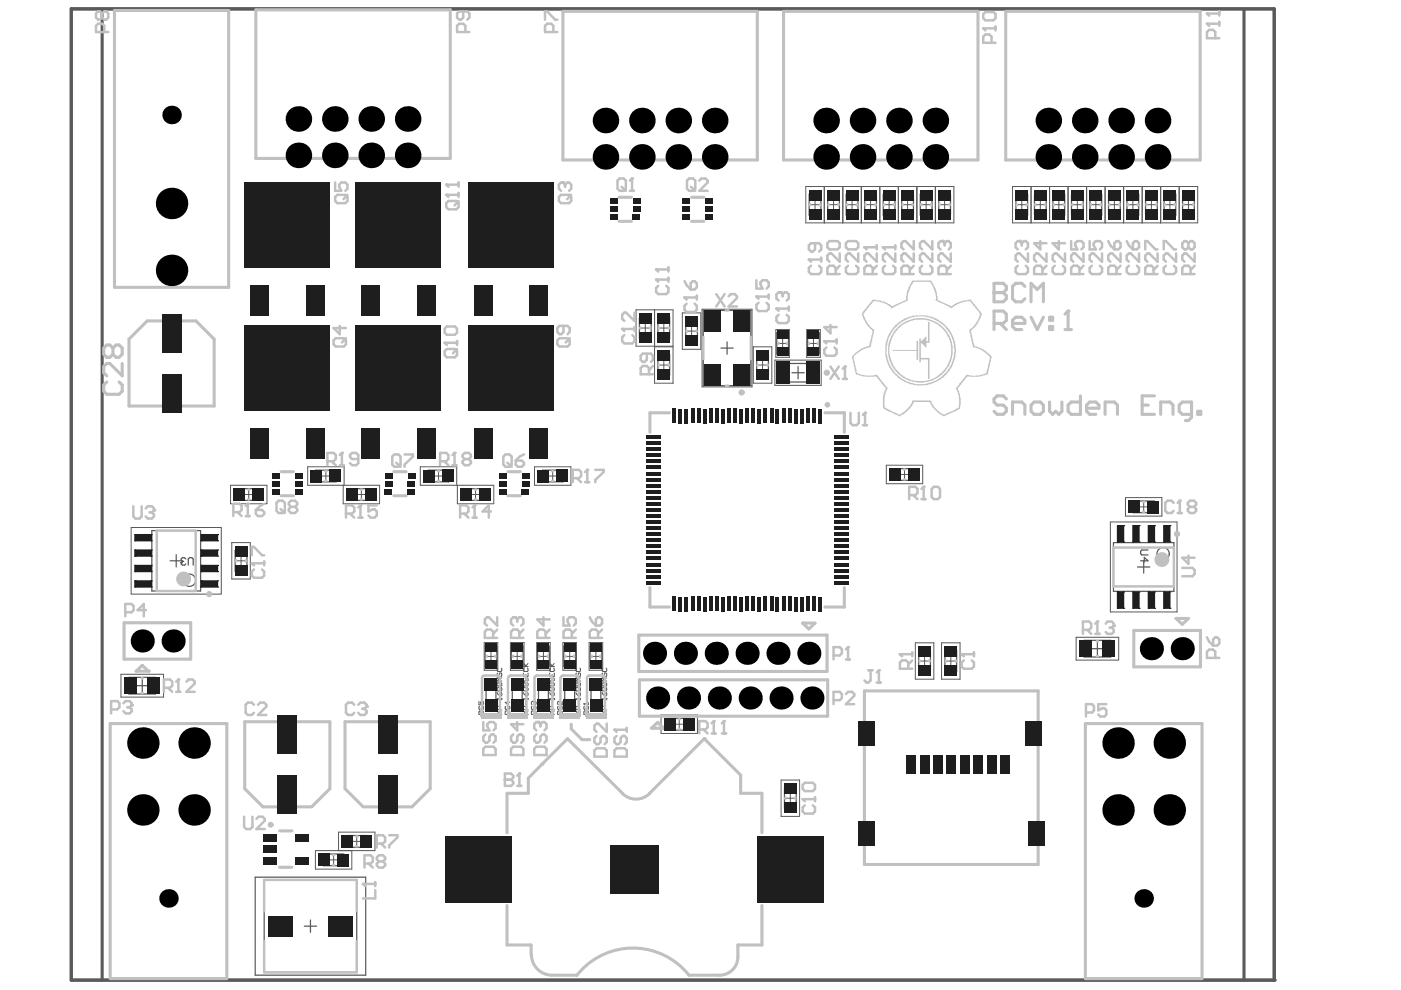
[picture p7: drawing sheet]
<svg xmlns="http://www.w3.org/2000/svg" width="297mm" height="210mm" viewBox="0 0 297 210" stroke-linecap="round" stroke-linejoin="round" font-family="sans-serif">
<g fill="none" stroke="#5a5a5a" stroke-width=".26">
<path d="M171.6 41.2h2.4v4.4h-2.4zM175.5 41.2h2.5v4.4h-2.5zM179.4 41.2h2.5v4.4h-2.5zM183.3 41.2h2.5v4.4h-2.5zM187.3 41.2h2.4v4.4h-2.4zM191.2 41.2h2.5v4.4h-2.5zM195.1 41.2h2.5v4.4h-2.5zM199 41.2h2.5v4.4h-2.5zM215.4 41.2h2.5v4.4h-2.5zM219.3 41.2h2.5v4.4h-2.5zM223.2 41.2h2.5v4.4h-2.5zM227.2 41.2h2.5v4.4h-2.5z"/>
<path d="M231.1 41.2h2.5v4.4h-2.5zM235 41.2h2.5v4.4h-2.5zM239 41.2h2.4v4.4h-2.4zM242.9 41.2h2.5v4.4h-2.5zM246.8 41.2h2.5v4.4h-2.5zM250.7 41.2h2.5v4.4h-2.5zM135.6 67.3h2.5v4.5h-2.5zM139.5 75.2h2.5v4.4h-2.5zM139.5 67.3h2.5v4.5h-2.5zM145.4 68h2.5v4.4h-2.5zM149.1 65.8h10.1v16h-10.1zM152.8 73.8h2.7"/>
<path d="M154.2 72.5v2.6M160.4 75.2h2.5v4.4h-2.5zM164.7 70.6h2.5v4.4h-2.5zM165.1 77.1h8.2v3.9h-8.2zM167.9 79h2.6M169.2 77.7v2.6M171.2 70.6h2.5v4.4h-2.5zM66.9 99.7h4.4v2.5h-4.4zM90.8 99.7h4.3v2.5h-4.3zM115 99.7h4.3v2.5h-4.3zM189.6 99.4h4.3v2.4h-4.3zM32.2 112.5h10.3v12.8h-10.3z"/>
<path d="M36.1 118.9h2.6M37.4 117.6v2.6M49.9 116.7h2.4v4.4h-2.4zM50.6 103.6h4.3v2.5h-4.3zM74.5 103.6h4.3v2.5h-4.3zM98.7 103.6h4.3v2.5h-4.3zM236.1 115h12.8v10.4h-12.8zM240.3 106.2h4.4v2.5h-4.4zM242.5 118.9v2.6M102.9 137h2.4v4.3h-2.4zM108.4 137h2.5v4.3h-2.5zM114 137h2.5v4.3h-2.5z"/>
<path d="M119.5 137h2.5v4.3h-2.5zM125.1 137h2.5v4.3h-2.5zM194.8 138h2.5v4.3h-2.5zM200.3 137.9h2.5v4.5h-2.5zM229.9 135.8h5.6v3.5h-5.6zM231.4 137.5h2.6M232.7 136.2v2.6M241.2 120.2h2.6M27.3 143.6h5.7v3.5h-5.7zM28.9 145.4h2.6M30.2 144.1v2.6M141.9 152.3h4.3v2.5h-4.3z"/>
<path d="M73.5 177.2h4.3v2.4h-4.3zM166.3 167h2.5v4.5h-2.5zM54.1 186h23.4v20.8h-23.4zM56 186.6h19.6v19.6h-19.6zM64.5 196.4h2.6M65.8 195.1v2.6M68.6 181.1h4.3v2.5h-4.3z"/>
<circle cx="246.6" cy="117.4" r="1.31"/>
<circle cx="40.2" cy="123" r="1.31"/>
</g>
<g fill="none" stroke="#5a5a5a" stroke-width=".21">
<path d="M170.8 39.5h31.4v7.8h-31.4zM174.8 39.5v7.8M178.7 39.5v7.8M182.6 39.5v7.8M186.5 39.5v7.8M190.5 39.5v7.8M194.4 39.5v7.8M198.3 39.5v7.8M214.7 39.5h39.2v7.8h-39.2zM218.6 39.5v7.8M222.5 39.5v7.8M226.5 39.5v7.8"/>
<path d="M230.4 39.5v7.8M234.3 39.5v7.8M238.2 39.5v7.8M242.2 39.5v7.8M246.1 39.5v7.8M250 39.5v7.8M171.6 43.4h2.4M172.8 42.2v2.4M175.5 43.4h2.5M176.7 42.2v2.4M179.4 43.4h2.5M180.7 42.2v2.4"/>
<path d="M183.3 43.4h2.5M184.6 42.2v2.4M187.3 43.4h2.4M188.5 42.2v2.4M191.2 43.4h2.5M192.4 42.2v2.4M195.1 43.4h2.5M196.4 42.2v2.4M199 43.4h2.5M200.3 42.2v2.4M215.4 43.4h2.5M216.6 42.2v2.4"/>
<path d="M219.3 43.4h2.5M220.6 42.2v2.4M223.2 43.4h2.5M224.5 42.2v2.4M227.2 43.4h2.5M228.4 42.2v2.4M231.1 43.4h2.5M232.3 42.2v2.4M235 43.4h2.5M236.3 42.2v2.4M239 43.4h2.4M240.2 42.2v2.4"/>
<path d="M242.9 43.4h2.5M244.1 42.2v2.4M246.8 43.4h2.5M248 42.2v2.4M250.7 43.4h2.5M252 42.2v2.4M134.9 65.7h7.8v7.7h-7.8zM135.6 69.5h2.5M136.8 68.3v2.5M138.8 73.5h3.9v7.8h-3.9zM138.8 65.7v7.7M139.5 69.5h2.5"/>
<path d="M139.5 77.4h2.5M140.7 68.3v2.5M140.7 76.2v2.4M144.7 66.3h3.9v7.8h-3.9zM145.4 70.2h2.5M146.6 69v2.4M148.9 65.6h10.6v16.4h-10.6zM159.7 73.5h3.9v7.8h-3.9zM160.4 77.4h2.5M161.7 76.2v2.4M164.3 76.3h9.8v5.4h-9.8zM164.5 69.9h2.9v5.9h-2.9z"/>
<path d="M164.7 72.8h2.5M165.9 71.6v2.5M171 69.9h2.9v5.9h-2.9zM171.2 72.8h2.5M172.5 71.6v2.5M69.1 99.7v2.5M89.1 99h7.7v3.9h-7.7zM93 99.7v2.5M113.3 99h7.7v3.9h-7.7zM117.2 99.7v2.5M187.9 98.6h7.7v4h-7.7zM191.8 99.4v2.4"/>
<path d="M27.8 111.8h19.1v14.2h-19.1zM48.9 102.9h7.7v3.9h-7.7zM49.1 115h4v7.8h-4zM49.9 118.9h2.4M51.1 117.7v2.4M51.5 104.8h2.5M52.7 103.6v2.5M67.9 100.9h2.4M72.8 102.9v3.9h7.7v-3.9h-15.3v-3.9h7.8v3.9M75.4 104.8h2.5M76.6 103.6v2.5M91.7 100.9h2.5"/>
<path d="M97 102.9h7.7v3.9h-7.7zM99.6 104.8h2.5M100.8 103.6v2.5M115.9 100.9h2.5M190.5 100.6h2.5M235.4 110.7h14.2v19.1h-14.2zM238.6 105.5h7.7v3.9h-7.7zM241.2 107.5h2.5M242.5 106.2v2.5M102.7 136.2h2.8v5.9h-2.8zM102.9 139.2h2.4M104.1 137.9v2.5"/>
<path d="M108.2 136.2h2.9v5.9h-2.9zM108.4 139.2h2.5M109.7 137.9v2.5M113.8 136.2h2.9v5.9h-2.9zM114 139.2h2.5M115.2 137.9v2.5M119.3 136.2h2.9v5.9h-2.9zM119.5 139.2h2.5M120.8 137.9v2.5M124.9 136.2h2.9v5.9h-2.9zM125.1 139.2h2.5M126.3 137.9v2.5"/>
<path d="M194.1 136.3h3.9v7.7h-3.9zM196 138.9v2.5M199.6 136.3h4v7.7h-4zM201.6 138.9v2.5M228.2 135.1h9v4.9h-9zM25.6 143h9.1v4.8h-9.1zM140.2 151.6h7.7v3.9h-7.7zM142.8 153.6h2.5M144 152.3v2.5M194.8 140.1h2.5M200.3 140.1h2.5M74.4 178.4h2.5"/>
<path d="M75.6 177.2v2.4M165.6 165.4h3.9v7.7h-3.9zM166.3 169.2h2.5M167.6 168v2.5M69.5 182.3h2.5M70.7 181.1v2.5M71.8 180.4v-4h7.7v4h-12.6v3.9h7.7v-3.9"/>
</g>
<g fill="#5a5a5a">
<circle cx="15.1" cy="1.9" r=".33"/>
<circle cx="270.2" cy="207.8" r=".33"/>
</g>
<path d="M15.1 1.9h255.1v205.9h-255.1zM21.7 1.9v205.9M263.7 1.9v205.9" fill="none" stroke="#5a5a5a" stroke-width=".65"/>
<g fill="none" stroke="#5a5a5a" stroke-width=".26">
<path d="M38.4 119.3h.1M38.4 119.3v.3l.3 .2h.4l.3-.2M38.7 119l-.3 .3M38.7 119h.2M39.4 118.5l-.3-.2h-.4l-.3 .2v.3l.3 .2M39.9 119.8v-1.3l.3-.2h.5l.3 .2v1.3M241.8 118.9h1.6l-.8-.7v1M243.4 116.6h-1.3l-.3 .3v.5l.3 .3h1.3M103.1 145.3h2v4.1h-2zM108.6 145.3h2.1v4.1h-2.1zM114.2 145.3h2.1v4.1h-2.1zM119.7 145.3h2.1v4.1h-2.1z"/>
<path d="M125.3 145.3h2.1v4.1h-2.1z"/>
</g>
<g fill="none" stroke="#5a5a5a" stroke-width=".21">
<path d="M101.5 148.7v.7h.6l-.2-.4 .2-.3h.3l.1 .2-.1 .5M101.7 150.7h.7l.1 .8h-1zM101.7 149.8l-.2 .1 .2 .5 .4-.1 .1-.5 .3 .1-.1 .5M105.4 148.2h.1M105.4 151.5h1M105.4 148.2h1M105.4 148.2l.1 .2M105.4 146.8l.5 .7M105.5 141.7l-.1 .1 .1 .6h.8l.1-.2-.1-.5M105.5 142.7l-.1 .2 .1 .5h.8l.1-.2-.1-.5h-.4v.3M105.5 145.8h.8l.1 .2-.1 .5h-.8l-.1-.2zM105.9 144.9l-.2-.1-.3 .1 .1 .5 .4-.1"/>
<path d="M105.9 144.9v.4M105.9 148.7v.7M105.9 144.9l.2-.1 .3 .1-.1 .5-.4-.1M106.1 150.4l-.2-.6-.5 .1v.5h1M106.1 146.8l.3 .2-.1 .5h-.4zM106.4 150.7l-.5 .6-.5-.6 .7 .8M106.4 148.1v.3M106.4 143.7h-1l.3 .4-.3 .3h1M107.2 150.7h.8l.1 .8h-1zM107.2 149.8l-.1 .1 .1 .5 .4-.1 .2-.5 .3 .1-.1 .5M107.6 148.7v.7l-.5-.5h1M111 148.2h.1"/>
<path d="M111 151.5h1M111 148.2h1M111 142.7v.7h1v-.7M111 148.2l.1 .2M111 146.8l.5 .7M111 141.3h1M111 140.7l.6 .6M111.1 145.8h.7l.2 .2-.2 .5h-.7l-.1-.2zM111.1 143.7l-.1 .2 .1 .5 .4-.1 .1-.6 .4 .2-.2 .5M111.1 141.7l-.1 .1 .1 .6h.7l.2-.2-.2-.5M111.5 144.9l-.2-.1-.3 .1 .1 .5 .4-.1M111.5 144.9l.1-.1 .4 .1-.2 .5-.3-.1"/>
<path d="M111.5 143v.4M111.5 144.9v.4M111.5 148.7v.7M111.6 150.4l-.1-.6-.5 .1v.5h1M111.6 146.8l.4 .2-.2 .5h-.3zM112 150.7l-.5 .6-.5-.6 .6 .8M112 148.1v.3M112 140.7l-.5 .5M112.8 150.7h.7l.2 .8h-1zM112.8 149.8l-.1 .1 .1 .5 .4-.1 .1-.5 .4 .1-.2 .5M113 148.7h.1M113 148.7l-.3 .2 .1 .5"/>
<path d="M113 148.7l.2 .2M113.2 148.9l.1-.2 .4 .2-.2 .5M113.2 148.9v.1M116.5 148.2h.1M116.5 151.5h1M116.5 148.2h1M116.5 142.7v.7h1v-.7M116.5 141.3h1M116.5 148.2l.2 .2M116.5 146.8l.6 .7M116.5 140.7l.7 .6M116.7 145.8h.7l.1 .2-.1 .5h-.7l-.2-.2z"/>
<path d="M116.7 143.7l-.2 .2 .2 .5 .4-.1v-.4l.3-.2 .1 .2-.1 .5M116.7 141.7l-.2 .1 .2 .6h.7l.1-.2-.1-.5M117.1 144.9l-.2-.1-.4 .1 .2 .5 .4-.1M117.1 144.9l.1-.1 .3 .1-.1 .5-.3-.1M117.1 143v.4M117.1 144.9v.4M117.1 148.7v.7M117.2 150.4l-.1-.6-.6 .1v.5h1M117.2 146.8l.3 .2-.1 .5h-.3zM117.5 150.7l-.4 .6-.6-.6 .7 .8M117.5 148.1v.3M117.5 140.7l-.4 .5"/>
<path d="M118.4 150.7h.7l.1 .8h-1zM118.4 149.8l-.2 .1 .2 .5 .4-.1v-.4l.3-.1 .1 .1-.1 .5M119.2 148.7v.7l-.6-.7-.4 .2 .2 .5M122.1 148.2h.1M122.1 151.5h1M122.1 148.2h1M122.1 148.2l.1 .2M122.1 146.8l.5 .7M122.2 145.8h.7l.2 .2-.2 .5h-.7l-.1-.2zM122.2 142.7l-.1 .2 .1 .5h.7l.2-.2-.2-.5h-.3v.3M122.2 141.7l-.1 .1 .1 .6h.7l.2-.2-.2-.5M122.6 144.9l-.2-.1-.3 .1 .1 .5 .4-.1"/>
<path d="M122.6 144.9l.1-.1 .4 .1-.2 .5-.3-.1M122.6 144.9v.4M122.6 148.7v.7M122.7 150.4l-.1-.6-.5 .1v.5h1M122.7 146.8l.4 .2-.2 .5h-.3zM123.1 143.7h-1l.3 .4-.3 .3h1M123.1 150.7l-.5 .6-.5-.6 .6 .8M123.1 148.1v.3M123.8 149.2h.1M123.8 149.2h1M123.8 149.2l.1 .2M123.9 150.7h.7l.2 .8h-1z"/>
<path d="M123.9 149.8l-.1 .1 .1 .5 .4-.1v-.4l.3-.1 .2 .1-.2 .5M124.8 149v.4M127.7 148.2h.1M127.7 151.5h.9M127.7 148.2h.9M127.7 148.2l.1 .2M127.7 146.8l.5 .7M127.8 145.8h.7l.1 .2-.1 .5h-.7l-.1-.2zM127.8 142.7l-.1 .2 .1 .5h.7l.1-.2-.1-.5h-.3v.3M127.8 141.7l-.1 .1 .1 .6h.7l.1-.2-.1-.5M128.2 144.9l-.2-.1-.3 .1 .1 .5 .4-.1M128.2 144.9l.1-.1 .3 .1-.1 .5-.3-.1"/>
<path d="M128.2 144.9v.4M128.2 148.7v.7M128.3 150.4l-.1-.6-.5 .1v.5h.9M128.3 146.8l.3 .2-.1 .5h-.3zM128.6 143.7h-.9l.3 .4-.3 .3h.9M128.6 150.7l-.4 .6-.5-.6 .6 .8M128.6 148.1v.3"/>
</g>
<g fill="#c0c0c0">
<path d="M196.7 68.2h.4v4.5h-.7v1h-.2l-1-1v3.2h1.9v4.4h-.4v-4.1h-1.5v.6h-.3v-5h.3l.1 .6 .9-1h.2v1h.3z"/>
<path d="M189.3 74.2h5v-1.9h.4v4h-.4v-1.9h-5z"/>
<path d="M189.9 69.7l.6-.4 .1-.3h.3l.5-.6h.4l.3-.4 1.5-.3v-.2h.7h2.3v.2h.5v.1h.6v.2h.4v.2h.5v.2l.8 .4 1.5 1.5v.5l.3 .1 .5 1.4h.1l.1 .8h.1v2.2h-.1l-.1 .9h-.1v.4l-.2 .2-.3 .9-.3 .1-.4 .9-.9 .9-.6 .3-.2 .2-1.1 .5v.1l-1.7 .3v.1h-1.7v-.1l-1.7-.3v-.1l-.8-.3v-.1l-.4-.1-.1-.2-.7-.4-.5-.6-.2-.1-.1-.3-.5-.5-.1-.4-.3-.3-.6-2.1 .1-2.4h.1l.4-1.6 .3-.2 .1-.4 .5-.5zM190.4 69.7v.2l-.5 .4-.1 .3-.3 .3-.3 .7h-.1l-.1 .6h-.1l-.2 1.2h-.1v1.7h.1l.2 1.3h.1l.5 1.3 1.5 1.7 .3 .1 .2 .3 .4 .1 .1 .2 .5 .1v.1l.5 .1v.1l.6 .1v.1l2.6 .1 2.1-.7 .1-.2 .4-.1 .6-.7 .5-.2 .1-.3 .7-.7 .6-1.5h.1l.3-1.2v-1.8l-.5-1.8-.5-.5-.2-.8-.5-.4v-.2l-.4-.3-.4-.1v-.3h-.4l-.5-.6-1-.2v-.2l-1.1-.2h-2.2l-2 .6z"/>
<path d="M189.7 69l2-1.5 2.2-.6h2.5l1.3 .2v.2l.9 .2 .4 .5h.4l.2 .4h.3l1.7 1.9 .4 1.1h.2v.7h.2v.4h.1l.1 1.3h.1v1h-.1l-.2 1.7h-.2l-.4 1.4-.3 .3-.3 .6-.3 .1v.3l-.8 .8h-.2l-.9 .7-.7 .3v.1l-.6 .1-.2 .2-1.5 .3h-1.7l-1.5-.3v-.1l-.8-.2v-.1l-.6-.2-.1-.2-.4-.1-.2-.3-.3-.1-.3-.4-.2-.1-.6-.6-.1-.3-.3-.2-.1-.3-.2-.2-.1-.4-.3-.4-.1-.6h-.1l-.3-1.2v-2.3l.3-1.2h.1l.3-1 .2-.1 .1-.5zM189.5 69.7l-.1 .4-.5 .6-.1 .4-.2 .1-.3 1.2h-.1l-.1 .9h-.1v2h.1l.3 1.5h.1l.1 .5 .2 .2 .1 .4 .3 .3 .1 .3 .3 .2 .1 .3 .4 .3 .4 .5h.2l.2 .3h.2l.4 .4 .4 .1v.1l.4 .1v.1l1.7 .4v.1h2.2v-.1h.5v-.1l.8-.1v-.1l.4-.1v-.1l.5-.1 .6-.5 .6-.2 1.3-1.3v-.3l.4-.3 .4-.9h.1l.1-.6h.1v-.6h.2l.2-2.1h-.2v-1.3h-.2l-.2-1.2h-.1l-.5-1.1-.3-.2v-.2l-.4-.2v-.3l-.5-.6h-.4l-.2-.4h-.2l-.4-.4-.7-.2-.2-.3h-.6v-.2h-.7v-.2h-2.1l-1.5 .2v.2l-1.2 .3-.3 .4h-.4l-.2 .4h-.3l-.5 .7z"/>
<path d="M185 63.5h.7v.2l1.8 .2v.2h.5l.3 .3 .4 .1 .3 .4 .5-.1 .4-.3 .8-.2v-.2l.9-.2v-.2a.49 .49 0 0 0 .5-.2 .49 .49 0 0 0 0-.6l.2-1.2h.1l.3-1 .3-.2 .4-1h4.1l.6 1.4 .3 .2 .4 2.1a.44 .44 0 0 0 .4 .5v.2l1.3 .4 .4 .3 1 .3 .3-.4 .8-.2v-.2h.5v-.2l1.7-.2v-.2h.7l.1 .4 .7 .6 .4 .7 .3 .2 .1 .4 .4 .2 .3 .5-.3 1-.2 .2-.5 1.1h-.2l-.3 .7h-.3l-.2 .4-.4 .2h.1l.6 3h.1v.3l.6 .1v.1l1.3 .5 .1 .2 .5 .2 .1 .2 .4 .2 .6 .6-.8 3.9-1.9 .5-2.4-.1-.4 .4-.1 .3-.3 .2v.2l-.4 .3v.2l-.7 .7-.1 .5 .2 .2 .1 .5h.1l.1 1h.1v1.7h-.1v.2a.64 .64 0 0 1-.7 .7l-.4 .4h-.5v.2l-.8 .2v.2l-.9 .2v.1h-.4v-.1l-.7-.2-.2-.4h-.2l-1.1-1.2-.6-1.1h-3.4l-.2 .6-.5 .5v.2l-1.4 1.4h-.4l-.3 .3h-.4l-.4-.3h-.4v-.2l-.8-.2v-.2h-.5v-.2l-.8-.3a.39 .39 0 0 1-.3-.6l-.1-1.9 .4-1.6a.5 .5 0 0 0 .1-.5 .5 .5 0 0 0-.4-.4l-.1-.3-1.1-1.2-.2-.4-3-.1v-.1l-1.5-.3v-.7h-.2l-.2-1.8h-.2v-.8h-.1v-.6l1.1-1.1h.3l.6-.5 .9-.3v-.1l.7-.1 .1-1.1h.2v-.4h.1l.1-.8a1.03 1.03 0 0 0-.1-1.4h-.3v-.2l-.7-.7-.3-.8-.5-.5v-.4a.74 .74 0 0 1 .2-1.1l.8-1.1 .2-.1v-.2l.3-.2v-.3l.5-.2zM185 64.1v.2l-.7 .6-.1 .3-.3 .2-.1 .4-.7 .7v.6h.2l.2 .7h.1l.1 .4h.2l.2 .6 .3 .2v.3l.3 .1 .2 .3 .5 .2-.5 2.5h-.1l-.1 .9h-.1v.4h-.6v.1l-1.1 .3-1.5 1.1a.81 .81 0 0 0-.2 1.3l.4 2.6h.2v.1l1.5 .3v.1l1.1 .1 1.5-.3 .1 .2 .2 .1 .5 .8 .3 .2v.2l.4 .3v.2l.8 .8-.3 .9h-.1l-.1 .6h-.1v2.7l.9 .4 .2 .3h.4v.2h.4v.2h.3a1.14 1.14 0 0 0 1.5 .2l.2-.4 .5-.2 .1-.3 .3-.1 .3-.5a1.15 1.15 0 0 0 .6-1l.1-.3h3.9l.2 .7 .4 .2 .2 .6 1.5 1.3a1.14 1.14 0 0 0 1.5-.2l.7-.2v-.2h.4v-.2l.8-.4a.46 .46 0 0 0 .3-.7v-2h-.1l-.1-.7h-.1l-.3-.9 .6-.6 .1-.3 .8-.8 .1-.3 .3-.2 .3-.5 2 .2 1.6-.3v-.1l.5-.1 .2-.2v-.5h.1v-.4h.1l.5-2.4-.5-.5-.5-.3-.4-.4-.3-.1-.3-.3-1-.3v-.1h-.6l-.8-3.4v-.4l.6-.4 .7-.7 .2-.6h.2l.5-1.3a.75 .75 0 0 0-.4-.9l-1.6-2.1h-1.2v.2l-1.2 .2v.1h-.3l-.1 .2-.9 .4-.1 .4-1.6-.8v-.1l-.4-.1v-.1h-.5v-.2l-.8-.2v-.2h-.2v-.9l-.1-1h-.2l-.4-1.4-.6-.7-3.5 .1-.1 .3-.5 .7-.4 1.4h-.1v1.5l-2.7 1.2-.6 .5h-.3l-.2-.5-.5-.2-.1-.2-.4-.1v-.1h-.5v-.2l-1.3-.2h-.7z"/>
</g>
<g fill="none" stroke="#c0c0c0" stroke-width=".52">
<path d="M69 99.9h.2M92.8 99.9h.3M50.1 118.8v.2M52.1 118.8v.2M52.6 103.8h.3M69 102h.2M76.5 103.8h.2M92.8 102h.3M100.7 103.8h.3M103.2 139v.3M105 139v.3M108.7 139v.3"/>
<path d="M110.6 139v.3M30 143.8h.3M30 146.9h.3M102.7 151.5h2.8M102.7 143.2h2.8M108.3 151.5h2.7M108.3 143.2h2.7M70.6 181.3h.3M70.6 183.4h.3"/>
</g>
<path d="M107.7 105.1h2.6M107.7 100h2.6M112.6 200.4v2" fill="none" stroke="#c0c0c0" stroke-width=".65"/>
<circle cx="114.9" cy="162" r=".33" fill="#c0c0c0"/>
<path d="M114.3 139v.3M116.1 139v.3M119.9 139v.3M121.7 139v.3M125.4 139v.3M127.3 139v.3M113.8 151.5h2.8M113.8 143.2h2.8" fill="none" stroke="#c0c0c0" stroke-width=".52"/>
<path d="M121.1 153.6v.9M123.4 156.8h1.6" fill="none" stroke="#c0c0c0" stroke-width=".65"/>
<circle cx="140.7" cy="154.4" r=".33" fill="#c0c0c0"/>
<path d="M139.7 77.3v.2M141.8 77.3v.2M145.6 70.1v.2M147.7 70.1v.2M143.9 154.6h.2M143.9 152.5h.2" fill="none" stroke="#c0c0c0" stroke-width=".52"/>
<circle cx="149.3" cy="156.6" r=".33" fill="#c0c0c0"/>
<path d="M157 164.3v3.9M156.4 200.4v2.5" fill="none" stroke="#c0c0c0" stroke-width=".65"/>
<g fill="none" stroke="#c0c0c0" stroke-width=".52">
<path d="M160.6 77.3v.2M162.7 77.3v.2M165 72.7v.2M166.8 72.7v.2M171.6 72.7v.2M173.4 72.7v.2M191.6 99.6h.3M191.6 101.6h.3M195 140v.3M197.1 140v.3M200.5 140v.3M202.6 140v.3"/>
<path d="M166.5 169.1v.3M168.6 169.1v.3"/>
</g>
<circle cx="249.4" cy="131.1" r=".33" fill="#c0c0c0"/>
<path d="M26.3 132v7.8M249.4 131.1h2.6M30.2 141.1l1.3 1.2" fill="none" stroke="#c0c0c0" stroke-width=".65"/>
<circle cx="31.5" cy="142.3" r=".33" fill="#c0c0c0"/>
<path d="M40.4 132v7.8M135.4 134.7v7.7M170.2 132.1h2.6l-1.3 1.3M30.2 141.1l-1.3 1.2h2.6M139.4 153.2l1.3 1.2M107.5 168.2v8.4M161.5 168.2v8.4M107.5 192v8.4M161.5 192v8.4" fill="none" stroke="#c0c0c0" stroke-width=".65"/>
<path d="M135.8 69.4v.3M137.9 69.4v.3M139.7 69.4v.3M141.8 69.4v.3M149.1 71.4v4.8M52.6 105.9h.3M76.5 105.9h.2M100.7 105.9h.3M56 199.6v6.6M75.6 199.6v6.6" fill="none" stroke="#c0c0c0" stroke-width=".52"/>
<circle cx="170.2" cy="132.1" r=".33" fill="#c0c0c0"/>
<g fill="none" stroke="#c0c0c0" stroke-width=".65">
<path d="M24.3 2.2h24.2v58.7h-24.2zM54.2 2.1h41.3v31.5h-41.3zM119.3 2.4h41.3v31.5h-41.3zM166.1 2.4h41.2v31.5h-41.2zM213.2 2.4h41.3v31.5h-41.3zM131.3 46.9h2.6M131.3 41.8h2.6M146.6 46.9h2.6M146.6 41.8h2.6M27.3 71.9l3.9-3.9h10.3l3.9 3.9v14.2h-18.1zM141.9 87.5h-4.1v4.1M174.9 87.5h4.1v4.1"/>
<path d="M59.6 105.1h2.6M59.6 100h2.6M83.5 105.1h2.6M83.5 100h2.6M26.3 139.8h14.1M26.3 132h14.1M135.4 134.7h40v7.7h-40M137.8 124.6v4.1h4.1M170.2 132.1l1.3 1.3M179 124.6v4.1h-4.1M240.4 133.7h14.1v7.7h-14.1zM249.4 131.1l1.3 1.3 1.3-1.3"/>
<path d="M23.4 153.4h24.7v54.1h-24.7zM51.9 153h18v14.2l-3.8 3.9h-10.4l-3.8-3.9zM73.2 153h18v14.2l-3.9 3.9h-10.3l-3.8-3.9zM121.1 154.5l2.3 2.3M135.6 144.1h39.9v7.8h-39.9zM139.4 153.2l-1.3 1.2h2.6M183.3 146.5h36.8v36.8h-36.8zM230.1 153.4h24.8v54.1h-24.8zM59.3 176.2h2.6M107.5 168.2h4.5v-3.2l8.3-8.4 11.7 11.7M157 168.2h4.5M157 164.3l-7.7-7.7-11.6 11.6"/>
<path d="M59.3 183.9h2.6M107.5 200.4h5.1M117.1 206.8h5.2M146.1 206.8h6.5M156.4 200.4h5.1"/>
</g>
<g fill="none" stroke="#c0c0c0" stroke-width=".52">
<path d="M171.8 43.3v.2M173.8 43.3v.2M175.7 43.3v.2M177.8 43.3v.2M179.6 43.3v.2M181.7 43.3v.2M183.5 43.3v.2M185.6 43.3v.2M187.5 43.3v.2M189.6 43.3v.2M191.4 43.3v.2M193.5 43.3v.2"/>
<path d="M195.3 43.3v.2M197.4 43.3v.2M199.2 43.3v.2M201.3 43.3v.2M215.6 43.3v.2M217.7 43.3v.2M219.5 43.3v.2M221.6 43.3v.2M223.4 43.3v.2M225.5 43.3v.2M227.4 43.3v.2M229.5 43.3v.2"/>
<path d="M231.3 43.3v.2M233.4 43.3v.2M235.2 43.3v.2M237.3 43.3v.2M239.1 43.3v.2M241.2 43.3v.2M243.1 43.3v.2M245.2 43.3v.2M247 43.3v.2M249.1 43.3v.2M250.9 43.3v.2M253 43.3v.2"/>
<path d="M153.9 65.8h.5M159.2 71.4v4.8M117.1 99.9h.2M153.9 81.8h.5M33.2 112.5h8.3v12.8h-8.3zM117.1 102h.2M236.1 116.1h12.8v8.2h-12.8zM242.4 106.4h.2M242.4 108.5h.2M232.5 139.1h.3M232.5 136h.3M102.2 143.7v7.2"/>
<path d="M106 143.7v7.2M107.7 143.7v7.2M111.6 143.7v7.2M113.3 143.7v7.2M117.1 143.7v7.2M118.8 143.7v7.2M119.4 151.5h2.8M119.4 143.2h2.8M122.7 143.7v7.2M124.4 143.7v7.2M125 151.5h2.7M125 143.2h2.7"/>
<path d="M128.2 143.7v7.2M75.5 179.4h.3M75.5 177.3h.3M56 193.2v-6.6h19.6v6.6M56 206.2h19.6"/>
</g>
<g fill="#c0c0c0">
<path d="M101.9 150.3h.5v1.6h-.5z" fill-rule="evenodd"/>
<path d="M101.9 151.3h4.4v1.1h-4.4z" fill-rule="evenodd"/>
<path d="M105.9 150.4h.4v1.5h-.4z" fill-rule="evenodd"/>
<path d="M107.5 150.3h.5v1.6h-.5z" fill-rule="evenodd"/>
<path d="M107.5 151.3h4.4v1.1h-4.4z" fill-rule="evenodd"/>
<path d="M111.4 150.4h.5v1.5h-.5z" fill-rule="evenodd"/>
<path d="M113.1 150.3h.4v1.6h-.4z" fill-rule="evenodd"/>
<path d="M118.6 150.3h.5v1.6h-.5z" fill-rule="evenodd"/>
<path d="M122.6 150.4h.4v1.5h-.4z" fill-rule="evenodd"/>
<path d="M124.2 150.3h.4v1.6h-.4z" fill-rule="evenodd"/>
<path d="M128.1 150.4h.5v1.5h-.5z" fill-rule="evenodd"/>
<path d="M113.1 151.3h4.3v1.1h-4.3z" fill-rule="evenodd"/>
<path d="M117 150.4h.4v1.5h-.4z" fill-rule="evenodd"/>
<path d="M124.2 151.3h4.4v1.1h-4.4z" fill-rule="evenodd"/>
<path d="M118.6 151.3h4.4v1.1h-4.4z" fill-rule="evenodd"/>
</g>
<g fill="none" stroke="#c0c0c0" stroke-width=".52">
<path d="M98.2 2.4v1.3l-.4 .5h-.4l-.5-.5v-.8l.5-.5h1.7l.4 .5v.8l-.4 .5M98.7 6.8v-1.3l-.5-.5h-.8l-.5 .5v1.3h2.6M70.7 72.2l.5-.5h1.7l.4 .5v.8l-.4 .5h-1.7l-.5-.5zM72 69.1v1.8l-1.3-1.4h2.6M73.3 71.7l-.8 .9M104.6 135.2v-1.3l-.5-.4h-.9l-.4 .4v1.3h2.6M105.4 130.9v1.7l-1.8-1.7h-.4l-.4 .4v.9l.4 .4M105.4 133.5l-.8 .9M109.2 130.9h-.4l-.4 .4v.9l.4 .4M110.1 135.2v-1.3l-.4-.4h-.9l-.4 .4v1.3h2.6M111 133.5l-.9 .9M102.5 158.8l.4-.5h1.7l.5 .5v1.3h-2.6z"/>
<path d="M102.5 153.1v1.8h1.3l-.5-.9v-.4l.5-.5h.8l.5 .5v.8l-.5 .5M102.9 155.7l-.4 .5v.8l.4 .5h.4l.5-.5v-.8l.4-.5h.4l.5 .5v.8l-.5 .5M108.4 158.8l.4-.5h1.7l.5 .5v1.3h-2.6zM108.8 155.7l-.4 .5v.8l.4 .5h.4l.5-.5v-.8l.4-.5h.4l.5 .5v.8l-.5 .5M109.7 153.1v1.8l-1.3-1.3h2.6"/>
</g>
<circle cx="109.2" cy="130.9" r=".26" fill="#c0c0c0"/>
<path d="M109.2 130.9l.5 .4M109.7 131.3v.5M109.7 131.3l.4-.4h.4l.5 .4v.9l-.5 .4M113.3 158.8l.4-.5h1.7l.5 .5v1.3h-2.6zM113.7 155.7l-.4 .5v.8l.4 .5h.4l.5-.5v-.8l.4-.5h.4l.5 .5v.8l-.5 .5M114.1 153.1h-.4l-.4 .5v.8l.4 .5" fill="none" stroke="#c0c0c0" stroke-width=".52"/>
<circle cx="114.1" cy="153.1" r=".26" fill="#c0c0c0"/>
<path d="M171.5 55h2.6M172 56.3l-.5 .5v.9l.5 .4h1.7l.4-.4v-.9l-.4-.5M174.1 54.6v.9M118.2 72.2l.4-.5h1.7l.5 .5v.8l-.5 .5h-1.7l-.4-.5zM119.5 69.1v1.3l-.5 .5h-.4l-.4-.5v-.9l.4-.4h1.7l.5 .4v.9l-.5 .5M120.8 71.7l-.9 .9M115.2 130.9v1.7l-1.3-1.3h2.6M115.7 135.2v-1.3l-.5-.4h-.8l-.5 .4v1.3h2.6M116.5 133.5l-.8 .9M114.1 153.1l.5 .5M114.6 153.6v.4M114.6 153.6l.4-.5h.4l.5 .5v.8l-.5 .5" fill="none" stroke="#c0c0c0" stroke-width=".52"/>
<circle cx="171.5" cy="55" r=".26" fill="#c0c0c0"/>
<path d="M171.5 55l.5 .5M172.8 51.6v1.3l-.5 .4h-.3l-.5-.4v-.9l.5-.4h1.7l.4 .4v.9l-.4 .4M175.4 51.6l.5-.5h1.7l.4 .5v.8l-.4 .5h-1.7l-.5-.5zM177.2 58.1v-1.3l-.5-.5h-.8l-.5 .5v1.3h2.6M178 53.7v1.8l-1.7-1.8h-.4l-.5 .5v.8l.5 .5M178 56.3l-.8 1M187.2 52.4h2.6M187.7 56.3l-.5 .5v.9l.5 .4h1.7l.4-.4v-.9l-.4-.5M189.8 53.7v1.8l-1.8-1.8h-.3l-.5 .5v.8l.5 .5M189.8 52v.9" fill="none" stroke="#c0c0c0" stroke-width=".52"/>
<circle cx="187.2" cy="52.4" r=".26" fill="#c0c0c0"/>
<g fill="none" stroke="#c0c0c0" stroke-width=".52">
<path d="M71.1 38.7v1.8h1.3l-.5-.9v-.4l.5-.5h.8l.5 .5v.8l-.5 .5M71.1 41.8l.4-.5h1.7l.5 .5v.8l-.5 .5h-1.7l-.4-.5zM73.7 41.3l-.9 .9M187.2 52.4l.5 .5M192.9 58.1v-1.3l-.5-.5h-.8l-.5 .5v1.3h2.6M193.7 51.1v1.8l-1.7-1.8h-.4l-.5 .5v.8l.5 .5M193.7 53.7v1.8l-1.7-1.8h-.4l-.5 .5v.8l.5 .5M193.7 56.3l-.8 1M223.6 56.3l-.4 .5v.9l.4 .4h1.7l.5-.4v-.9l-.5-.5M224.5 51.1v1.8l-1.3-1.3h2.6M225.8 53.7v1.8l-1.8-1.8h-.4l-.4 .5v.8l.4 .5M238.9 51.1l.4 .9 .9 .9"/>
<path d="M239.3 56.3l-.4 .5v.9l.4 .4h1.7l.5-.4v-.9l-.5-.5M240.2 51.6l.5-.5h.3l.5 .5v.8l-.5 .5h-.8zM241.5 53.7v1.8l-1.8-1.8h-.4l-.4 .5v.8l.4 .5M76.9 187.4h2.7M79.6 188.7v1.8h-2.7M79.6 187v.9"/>
</g>
<circle cx="76.9" cy="187.4" r=".26" fill="#c0c0c0"/>
<path d="M119.3 38.7h-.3l-.5 .5v.8l.5 .5M118.5 41.8l.5-.5h1.7l.4 .5v.8l-.4 .5h-1.7l-.5-.5zM121.1 41.3l-.8 .9M76.9 187.4l.5 .5" fill="none" stroke="#c0c0c0" stroke-width=".52"/>
<circle cx="119.3" cy="38.7" r=".26" fill="#c0c0c0"/>
<path d="M119.3 38.7l.5 .5M119.8 39.2v.4M119.8 39.2l.5-.5h.4l.4 .5v.8l-.4 .5M139.1 59.3h2.6M141.7 58.9v.8M139.6 60.6l-.5 .5v.8l.5 .5h1.7l.4-.5v-.8l-.4-.5" fill="none" stroke="#c0c0c0" stroke-width=".52"/>
<circle cx="139.1" cy="59.3" r=".26" fill="#c0c0c0"/>
<path d="M139.1 59.3l.5 .4M139.1 57.1h2.6M141.7 56.7v.9" fill="none" stroke="#c0c0c0" stroke-width=".52"/>
<circle cx="139.1" cy="57.1" r=".26" fill="#c0c0c0"/>
<path d="M139.1 57.1l.5 .5M145.1 63.1h2.6M145.6 64.4l-.5 .4v.9l.5 .4h1.7l.4-.4v-.9l-.4-.4M147.7 62.7v.8" fill="none" stroke="#c0c0c0" stroke-width=".52"/>
<circle cx="145.1" cy="63.1" r=".26" fill="#c0c0c0"/>
<path d="M145.1 59.6l.5 .9 .8 .9M145.1 63.1l.5 .4M146.4 60.1l.5-.5h.4l.4 .5v.8l-.4 .5h-.9zM160.4 62.9h2.6M160.8 64.2l-.4 .4v.9l.4 .5h1.7l.5-.5v-.9l-.5-.4M163 62.5v.8" fill="none" stroke="#c0c0c0" stroke-width=".52"/>
<circle cx="160.4" cy="62.9" r=".26" fill="#c0c0c0"/>
<path d="M160.4 59.4v1.8h1.3l-.5-.9v-.4l.5-.5h.8l.5 .5v.8l-.5 .5M160.4 62.9l.4 .4M170.2 169.4h2.6M170.6 170.7l-.4 .5v.9l.4 .4h1.7l.5-.4v-.9l-.5-.5M172.8 169v.9" fill="none" stroke="#c0c0c0" stroke-width=".52"/>
<circle cx="170.2" cy="169.4" r=".26" fill="#c0c0c0"/>
<path d="M23.6 150.4h1.3l.4-.4v-.9l-.4-.5h-1.3v2.7M26.2 149.1l.4-.5h.9l.4 .5v.4M170.2 169.4l.4 .5M170.2 166.4l.4-.4h1.7l.5 .4v.9l-.5 .4h-1.7l-.4-.4z" fill="none" stroke="#c0c0c0" stroke-width=".52"/>
<circle cx="27.9" cy="149.5" r=".26" fill="#c0c0c0"/>
<path d="M28.3 107.3v2.2l.4 .4h.9l.4-.4v-2.2M30.9 107.8l.4-.5h.9l.4 .5v.4M26.6 129.8h1.3l.4-.4v-.9l-.4-.4h-1.3v2.6M30.9 129.4h-1.7l1.3-1.3v2.6M27 150h.5M27.5 150l.4 .4v.4l-.4 .5h-.9l-.4-.5M27.9 149.5l-.4 .5" fill="none" stroke="#c0c0c0" stroke-width=".52"/>
<circle cx="32.6" cy="108.2" r=".26" fill="#c0c0c0"/>
<path d="M31.7 108.6h.5M32.2 108.6l.4 .5v.4l-.4 .4h-.9l-.4-.4M32.6 108.2l-.4 .4M49.5 108.6h1.3l.4-.5v-.8l-.4-.5h-1.3v2.6M50.3 108.6l.9 .8M52.1 109.4h.8M52.5 106.8v2.6M53.8 149.4l-.4-.4h-.9l-.4 .4v1.7l.4 .5h.9l.4-.5M54.7 149.4l.5-.4h.8l.5 .4v.4l-1.8 1.8h1.8" fill="none" stroke="#c0c0c0" stroke-width=".52"/>
<circle cx="52.5" cy="106.8" r=".26" fill="#c0c0c0"/>
<path d="M69.4 97.8h1.3l.5-.5v-.8l-.5-.5h-1.3v2.6M70.3 97.8l.9 .8M72 98.6h.9M72.5 96v2.6M52.5 106.8l-.4 .5M54.2 108.1h1.4l.4 .5v.4l-.4 .4h-.9l-.5-.4zM56 106.8l-.8 .5-1 .8" fill="none" stroke="#c0c0c0" stroke-width=".52"/>
<circle cx="72.5" cy="96" r=".26" fill="#c0c0c0"/>
<path d="M72.5 96l-.5 .5M76 97.3h-1.3l-.5-.4v-.4l.5-.5h.8l.5 .5v1.7l-.5 .4h-.8l-.5-.4M83.2 96.8l.4-.4h.9l.4 .4v1.7l-.4 .5h-.9l-.4-.5zM84 98.1l.9 .9M85.8 96.4h1.7v.4l-1.7 1.7v.5M107 164v2.6h1.4l.4-.4v-.4l-.4-.5h-1.4" fill="none" stroke="#c0c0c0" stroke-width=".52"/>
<circle cx="107" cy="165.3" r=".26" fill="#c0c0c0"/>
<path d="M107 164h1.4l.4 .5v.4l-.4 .4h-1.4M109.7 166.6h.8M110.1 164v2.6" fill="none" stroke="#c0c0c0" stroke-width=".52"/>
<circle cx="110.1" cy="164" r=".26" fill="#c0c0c0"/>
<path d="M106.7 96.8l.5-.4h.8l.5 .4v1.7l-.5 .5h-.8l-.5-.5zM107.6 98.1l.9 .9M109.3 97.7h1.3l.5 .4v.4l-.5 .5h-.8l-.5-.5zM111.1 96.4l-.9 .4-.9 .9M190.8 138.7h2.6M193.4 138.3v.9M192.6 141.8v-1.3l-.5-.5h-.8l-.5 .5v1.3h2.6M193.4 140l-.8 .9M110.1 164l-.4 .5" fill="none" stroke="#c0c0c0" stroke-width=".52"/>
<circle cx="190.8" cy="138.7" r=".26" fill="#c0c0c0"/>
<path d="M21.7 2.9l-.5-.5h-.4l-.5 .5v.8l.5 .5h.4l.5-.5M21.7 2.9l.4-.5h.4l.5 .5v.8l-.5 .5h-.4l-.4-.5M21.7 2.9v.8M22.1 6.8v-1.3l-.4-.5h-.9l-.5 .5v1.3h2.7M53.4 119.4h2.6M56 119v.9M53.8 120.7l-.4 .5v.8l.4 .5h1.8l.4-.5v-.8l-.4-.5M190.8 138.7l.5 .5M230.2 151.1h1.4l.3-.5v-.8l-.3-.5h-1.4v2.6M234.6 149.3h-1.7v1.3l.8-.4h.5l.4 .4v.9l-.4 .4h-.9l-.4-.4M51.8 173.2v2.1l.4 .5h.9l.4-.5v-2.1M54.4 173.6l.4-.4h.9l.4 .4v.4l-1.7 1.8h1.7" fill="none" stroke="#c0c0c0" stroke-width=".52"/>
<circle cx="53.4" cy="119.4" r=".26" fill="#c0c0c0"/>
<g fill="none" stroke="#c0c0c0" stroke-width=".52">
<path d="M94.3 74.5l.4-.5h1.7l.5 .5v.8l-.5 .5h-1.7l-.4-.5zM94.3 72.7h2.6M96.9 72.3v.8M96.9 74l-.8 .9M53.4 119.4l.4 .5M53.4 117.7v-1.7h.4l1.8 1.7h.4M58.6 106.6l.5-.4h.8l.5 .4v1.7l-.5 .5h-.8l-.5-.5zM59.5 107.9l.9 .9M61.7 107.5l-.5-.5v-.4l.5-.4h.9l.4 .4v.4l-.4 .5M61.7 107.5l-.5 .4v.4l.5 .5h.9l.4-.5v-.4l-.4-.4M61.7 107.5h.9M79.9 178.8h1.3l.5-.4v-.9l-.5-.4h-1.3v2.6"/>
<path d="M80.7 178.8l1 .9M82.5 177.1h1.8v.4l-1.8 1.7v.5"/>
</g>
<circle cx="94.3" cy="72.7" r=".26" fill="#c0c0c0"/>
<path d="M115.5 4.2v-1.8h.5l1.7 1.8h.5M117.3 6.8v-1.3l-.4-.5h-.9l-.5 .5v1.3h2.7M94.3 72.7l.4 .4M94.3 69.7l.4-.5h1.7l.5 .5v.8l-.5 .5h-1.7l-.4-.5zM130.3 159.1l.4-.4h1.7l.5 .4v1.3h-2.6zM130.3 154.7h2.6M130.7 156l-.4 .5v.8l.4 .5h.4l.5-.5v-.8l.4-.5h.4l.5 .5v.8l-.5 .5M132.9 154.3v.9" fill="none" stroke="#c0c0c0" stroke-width=".52"/>
<circle cx="130.3" cy="154.7" r=".26" fill="#c0c0c0"/>
<path d="M124.5 99.6v2.6M121.4 101.4h1.3l.5-.5v-.8l-.5-.5h-1.3v2.6M122.3 101.4l.9 .8M124.1 102.2h.8M125 130.9l.5 .9 .8 .8M126.3 131.3l.5-.4h.4l.5 .4v.9l-.5 .4h-.9zM126.8 135.2v-1.3l-.5-.4h-.8l-.5 .4v1.3h2.7M127.7 133.5l-.9 .9M126 159.1l.5-.4h1.7l.4 .4v1.3h-2.6zM126.5 156l-.5 .5v.8l.5 .5h.4l.4-.5v-.8l.5-.5h.4l.4 .5v.8l-.4 .5M128.6 153.4v1.8l-1.7-1.8h-.4l-.5 .5v.8l.5 .5M130.3 154.7l.4 .5" fill="none" stroke="#c0c0c0" stroke-width=".52"/>
<circle cx="124.5" cy="99.6" r=".26" fill="#c0c0c0"/>
<path d="M131.9 69.7h2.6M132.4 71.1l-.5 .4v.9l.5 .4h1.7l.4-.4v-.9l-.4-.4M134.5 69.4v.8M124.5 99.6l-.4 .5M126.2 99.6h1.8v.5l-1.8 1.7v.4" fill="none" stroke="#c0c0c0" stroke-width=".52"/>
<circle cx="131.9" cy="69.7" r=".26" fill="#c0c0c0"/>
<path d="M131.9 69.7l.5 .5M134.5 66.3v1.7l-1.7-1.7h-.4l-.5 .4v.9l.5 .4M137.1 75v1.3l-.4 .4h-.4l-.5-.4v-.9l.5-.4h1.7l.5 .4v.9l-.5 .4M137.6 79.4v-1.4l-.5-.4h-.8l-.5 .4v1.4h2.7M138.5 77.6l-.9 .9M148.3 154.7h1.3l.4-.5v-.8l-.4-.5h-1.3v2.6M149.1 154.7l.9 .8M150.9 155.5h.8M151.3 152.9v2.6" fill="none" stroke="#c0c0c0" stroke-width=".52"/>
<circle cx="151.3" cy="152.9" r=".26" fill="#c0c0c0"/>
<path d="M151.3 152.9l-.4 .5M153 155.5h1M153.5 152.9v2.6" fill="none" stroke="#c0c0c0" stroke-width=".52"/>
<circle cx="153.5" cy="152.9" r=".26" fill="#c0c0c0"/>
<path d="M151.9 62.4l1.7 2.6M153.6 62.4l-1.7 2.6M154.5 62.8l.4-.4h.9l.4 .4v.4l-1.7 1.8h1.7M176.7 139h1.3l.5-.5v-.8l-.5-.5h-1.3v2.6M179.3 139.8h.9M179.8 137.2v2.6M153.5 152.9l-.5 .5M176.7 148.5h1.3l.5-.5v-.9l-.5-.4h-1.3v2.6M179.3 147.1l.5-.4h.9l.4 .4v.4l-1.8 1.8h1.8" fill="none" stroke="#c0c0c0" stroke-width=".52"/>
<circle cx="179.8" cy="137.2" r=".26" fill="#c0c0c0"/>
<path d="M164.6 65.4h2.6M165.1 66.7l-.5 .5v.8l.5 .5h1.7l.4-.5v-.8l-.4-.5M167.2 65v.9M179.8 137.2l-.5 .5" fill="none" stroke="#c0c0c0" stroke-width=".52"/>
<circle cx="164.6" cy="65.4" r=".26" fill="#c0c0c0"/>
<path d="M164.6 65.4l.5 .5M165.5 62h-.4l-.5 .4v.9l.5 .4" fill="none" stroke="#c0c0c0" stroke-width=".52"/>
<circle cx="165.5" cy="62" r=".26" fill="#c0c0c0"/>
<path d="M165.5 62l.4 .4M165.9 62.4v.4M165.9 62.4l.5-.4h.4l.4 .4v.9l-.4 .4M174.8 72.4h2.6M175.2 73.7l-.4 .4v.9l.4 .4h1.7l.5-.4v-.9l-.5-.4M177.4 72v.8" fill="none" stroke="#c0c0c0" stroke-width=".52"/>
<circle cx="174.8" cy="72.4" r=".26" fill="#c0c0c0"/>
<path d="M174.8 72.4l.4 .4M176.1 68.9v1.8l-1.3-1.3h2.6M176.1 77.7l1.7 2.6M177.8 77.7l-1.7 2.6M179.1 77.7v2.6M178.7 80.3h.8" fill="none" stroke="#c0c0c0" stroke-width=".52"/>
<circle cx="179.1" cy="77.7" r=".26" fill="#c0c0c0"/>
<path d="M179.3 51.6l.5-.5h1.7l.5 .5v.8l-.5 .5h-1.7l-.5-.5zM179.8 56.3l-.5 .5v.9l.5 .4h1.7l.5-.4v-.9l-.5-.5M182 53.7v1.8l-1.8-1.8h-.4l-.5 .5v.8l.5 .5M183.3 52.4h2.6M185 58.1v-1.3l-.4-.5h-.9l-.4 .5v1.3h2.6M185.9 53.7v1.8l-1.8-1.8h-.4l-.4 .5v.8l.4 .5M185.9 56.3l-.9 1M185.9 52v.9M195.5 56.3l-.5 .5v.9l.5 .4h1.7l.5-.4v-.9l-.5-.5M197.7 53.7v1.8l-1.8-1.8h-.4l-.5 .5v.8l.5 .5M197.7 51.1v1.8l-1.8-1.8h-.4l-.5 .5v.8l.5 .5M179.1 77.7l-.4 .5" fill="none" stroke="#c0c0c0" stroke-width=".52"/>
<circle cx="183.3" cy="52.4" r=".26" fill="#c0c0c0"/>
<path d="M183.3 52.4l.4 .5M199.8 51.1h-.4l-.4 .5v.8l.4 .5M200.7 58.1v-1.3l-.4-.5h-.9l-.4 .5v1.3h2.6M201.6 53.7v1.8l-1.8-1.8h-.4l-.4 .5v.8l.4 .5M201.6 56.3l-.9 1" fill="none" stroke="#c0c0c0" stroke-width=".52"/>
<circle cx="199.8" cy="51.1" r=".26" fill="#c0c0c0"/>
<path d="M199.8 51.1l.5 .5M200.3 51.6v.4M200.3 51.6l.4-.5h.4l.5 .5v.8l-.5 .5M215.8 56.3l-.5 .5v.9l.5 .4h1.7l.4-.4v-.9l-.4-.5M216.2 51.1h-.4l-.5 .5v.8l.5 .5M217.9 53.7v1.8l-1.7-1.8h-.4l-.5 .5v.8l.5 .5" fill="none" stroke="#c0c0c0" stroke-width=".52"/>
<path d="M210.8 68.6h1.9l.7-.7v-1.3l-.7-.6h-1.9v3.9M212.1 68.6l1.3 1.3M214.7 68.6h2.6v-.7l-.7-.6h-1.3l-.6 .6v1.3l.6 .7h1.3M218.6 67.3l1.3 2.6 1.3-2.6M222.5 69.2h.7v.7h-.7zM222.5 67.3h.7v.6h-.7z" fill="none" stroke="#c0c0c0" stroke-width=".65"/>
<circle cx="216.2" cy="51.1" r=".26" fill="#c0c0c0"/>
<path d="M208.5 6h2.6M210.2 9.1v-1.3l-.4-.5h-.9l-.4 .5v1.3h2.6M211.1 5.6v.9M216.2 51.1l.4 .5M216.6 51.6v.4M216.6 51.6l.5-.5h.4l.4 .5v.8l-.4 .5M220.6 51.1v1.8l-1.3-1.3h2.6M221 58.1v-1.3l-.4-.5h-.9l-.4 .5v1.3h2.6M221.9 53.7v1.8l-1.8-1.8h-.4l-.4 .5v.8l.4 .5M221.9 56.3l-.9 1" fill="none" stroke="#c0c0c0" stroke-width=".52"/>
<circle cx="208.5" cy="6" r=".26" fill="#c0c0c0"/>
<path d="M208.5 6l.4 .5M208.5 3l.4-.5h1.7l.5 .5v.8l-.5 .5h-1.7l-.4-.5zM229.6 133.5h1.3l.5-.4v-.9l-.5-.4h-1.3v2.6M230.5 133.5l.9 .9M232.2 134.4h.9M232.7 131.8v2.6" fill="none" stroke="#c0c0c0" stroke-width=".52"/>
<circle cx="232.7" cy="131.8" r=".26" fill="#c0c0c0"/>
<path d="M232.7 131.8l-.5 .4M234.4 132.2l.4-.4h.9l.4 .4v.5" fill="none" stroke="#c0c0c0" stroke-width=".52"/>
<circle cx="236.1" cy="132.7" r=".26" fill="#c0c0c0"/>
<g fill="none" stroke="#c0c0c0" stroke-width=".52">
<path d="M227.1 51.1v1.8h1.3l-.4-.9v-.4l.4-.5h.9l.4 .5v.8l-.4 .5M228.9 58.1v-1.3l-.5-.5h-.8l-.5 .5v1.3h2.6M229.7 53.7v1.8l-1.7-1.8h-.4l-.5 .5v.8l.5 .5M229.7 56.3l-.8 1M231 51.1v1.8h1.3l-.4-.9v-.4l.4-.5h.9l.5 .5v.8l-.5 .5M231.5 56.3l-.5 .5v.9l.5 .4h1.7l.5-.4v-.9l-.5-.5M233.7 53.7v1.8l-1.8-1.8h-.4l-.5 .5v.8l.5 .5M235 51.1l.4 .9 .9 .9M236.3 51.6l.4-.5h.4l.5 .5v.8l-.5 .5h-.8zM236.7 58.1v-1.3l-.4-.5h-.9l-.4 .5v1.3h2.6M237.6 53.7v1.8l-1.8-1.8h-.4l-.4 .5v.8l.4 .5M237.6 56.3l-.9 1"/>
<path d="M248.8 106.6l-.4-.4h-.9l-.4 .4v1.7l.4 .5h.9l.4-.5M249.7 108.8h.8M250.1 106.2v2.6M235.3 133.1h.4M235.7 133.1l.4 .4v.5l-.4 .4h-.9l-.4-.4M236.1 132.7l-.4 .4M255.9 135.1l.5 .9 .8 .9M257.2 135.6l.5-.5h.4l.4 .5v.8l-.4 .5h-.9zM257.7 139.5v-1.3l-.5-.5h-.8l-.5 .5v1.3h2.6"/>
</g>
<circle cx="250.1" cy="106.2" r=".26" fill="#c0c0c0"/>
<g fill="none" stroke="#c0c0c0" stroke-width=".52">
<path d="M255.9 5h2.6M257.7 8.1v-1.3l-.5-.5h-.8l-.5 .5v1.3h2.6M258.5 4.6v.9M246.7 52.9v-1.8h.5l1.7 1.8h.5M247.2 56.3l-.5 .5v.9l.5 .4h1.7l.5-.4v-.9l-.5-.5M249.4 53.7v1.8l-1.8-1.8h-.4l-.5 .5v.8l.5 .5M252 51.6l.4-.5h.4l.5 .5v.8l-.5 .5h-.4l-.4-.5M252 51.6v.8M252 51.6l-.5-.5h-.4l-.4 .5v.8l.4 .5h.4l.5-.5M252.4 58.1v-1.3l-.4-.5h-.9l-.4 .5v1.3h2.6M253.3 53.7v1.8l-1.8-1.8h-.4l-.4 .5v.8l.4 .5M253.3 56.3l-.9 1"/>
<path d="M250.1 106.2l-.4 .4M252 117.8v1.8l-1.3-1.3h2.6M252.3 107.5l-.5-.5v-.4l.5-.4h.8l.5 .4v.4l-.5 .5M252.3 107.5l-.5 .4v.4l.5 .5h.8l.5-.5v-.4l-.5-.4M252.3 107.5h.8M250.7 120.4h2.1l.5 .5v.8l-.5 .5h-2.1"/>
</g>
<circle cx="255.9" cy="5" r=".26" fill="#c0c0c0"/>
<path d="M255.9 5l.5 .5M255.9 2.9h2.6M258.5 2.4v.9" fill="none" stroke="#c0c0c0" stroke-width=".52"/>
<circle cx="255.9" cy="2.9" r=".26" fill="#c0c0c0"/>
<path d="M255.9 2.9l.5 .4M94.6 43.1l.5-.5h1.7l.4 .5v.8l-.4 .5h-1.7l-.5-.5zM94.6 41.3h2.6M97.2 40.9v.9M97.2 42.6l-.8 .9" fill="none" stroke="#c0c0c0" stroke-width=".52"/>
<path d="M23.9 73.8l-.6-.7h-.7l-.6 .7v1.3l.6 .7h.7l.6-.7M23.9 73.8l.7-.7h.7l.6 .7v1.3l-.6 .7h-.7l-.7-.7M23.9 73.8v1.3M25.9 77.1v2.6l-2.6-2.6h-.7l-.6 .6v1.3l.6 .7M22.6 81l-.6 .6v1.3l.6 .7h2.7l.6-.7v-1.3l-.6-.6" fill="none" stroke="#c0c0c0" stroke-width=".65"/>
<circle cx="94.6" cy="41.3" r=".26" fill="#c0c0c0"/>
<path d="M94.6 39.2h2.6M97.2 38.7v.9M94.6 41.3l.5 .5" fill="none" stroke="#c0c0c0" stroke-width=".52"/>
<circle cx="94.6" cy="39.2" r=".26" fill="#c0c0c0"/>
<path d="M94.6 39.2l.5 .4M130.9 38.3l.5-.5h.8l.5 .5v1.7l-.5 .5h-.8l-.5-.5zM131.8 39.6l.9 .9M134 37.8v2.7M133.5 40.5h.9" fill="none" stroke="#c0c0c0" stroke-width=".52"/>
<circle cx="134" cy="37.8" r=".26" fill="#c0c0c0"/>
<path d="M134 37.8l-.5 .5M145.6 38.3l.5-.5h.9l.4 .5v1.7l-.4 .5h-.9l-.5-.5zM146.5 39.6l.9 .9M148.3 38.3l.4-.5h.9l.4 .5v.4l-1.7 1.8h1.7M184.1 142.1h.9M184.6 142.1v2.2l-.5 .4h-.4l-.4-.4M185.9 144.7h.8M186.3 142.1v2.6" fill="none" stroke="#c0c0c0" stroke-width=".52"/>
<circle cx="186.3" cy="142.1" r=".26" fill="#c0c0c0"/>
<path d="M192.8 105h1.3l.4-.5v-.8l-.4-.5h-1.3v2.6M193.6 105l.9 .8M195.4 105.8h.8M195.8 103.2v2.6M186.3 142.1l-.4 .5" fill="none" stroke="#c0c0c0" stroke-width=".52"/>
<circle cx="195.8" cy="103.2" r=".26" fill="#c0c0c0"/>
<path d="M195.8 103.2l-.4 .5M197.5 103.7l.5-.5h.8l.5 .5v1.7l-.5 .4h-.8l-.5-.4z" fill="none" stroke="#c0c0c0" stroke-width=".52"/>
<path d="M210.8 60.1v3.9h1.9l.7-.7v-.6l-.7-.7h-1.9" fill="none" stroke="#c0c0c0" stroke-width=".65"/>
<circle cx="210.8" cy="62" r=".33" fill="#c0c0c0"/>
<path d="M210.8 60.1h1.9l.7 .6v.7l-.7 .6h-1.9M217.3 60.7l-.7-.6h-1.3l-.6 .6v2.6l.6 .7h1.3l.7-.7M218.6 64v-3.9l1.3 1.3 1.3-1.3v3.9" fill="none" stroke="#c0c0c0" stroke-width=".65"/>
<path d="M34.7 145.8h1.4l.4-.4v-.9l-.4-.4h-1.4v2.6M35.6 145.8l.9 .9M37.4 146.7h.8M37.8 144.1v2.6" fill="none" stroke="#c0c0c0" stroke-width=".52"/>
<circle cx="37.8" cy="144.1" r=".26" fill="#c0c0c0"/>
<path d="M37.8 144.1l-.4 .4M39.5 144.5l.5-.4h.8l.5 .4v.4l-1.8 1.8h1.8M75.1 149.4l-.4-.4h-.9l-.5 .4v1.7l.5 .5h.9l.4-.5M76 149.4l.4-.4h.9l.4 .4v.4" fill="none" stroke="#c0c0c0" stroke-width=".52"/>
<circle cx="77.7" cy="149.8" r=".26" fill="#c0c0c0"/>
<path d="M97.6 108.9h1.3l.4-.5v-.8l-.4-.5h-1.3v2.7M98.4 108.9l.9 .9M100.2 109.8h.8M100.6 107.1v2.7M76.8 150.3h.5M77.3 150.3l.4 .4v.4l-.4 .5h-.9l-.4-.5M77.7 149.8l-.4 .5" fill="none" stroke="#c0c0c0" stroke-width=".52"/>
<circle cx="100.6" cy="107.1" r=".26" fill="#c0c0c0"/>
<path d="M73.3 108.9h1.4l.4-.5v-.8l-.4-.5h-1.4v2.7M74.2 108.9l.9 .9M76 109.8h.8M76.4 107.1v2.7M100.6 107.1l-.4 .5M104.1 108.4h-1.8l1.3-1.3v2.7" fill="none" stroke="#c0c0c0" stroke-width=".52"/>
<circle cx="76.4" cy="107.1" r=".26" fill="#c0c0c0"/>
<path d="M93.3 97.8h1.3l.5-.5v-.8l-.5-.5h-1.3v2.6M94.2 97.8l.9 .8M95.9 98.6h.9M96.4 96v2.6M76.4 107.1l-.4 .5M79.9 107.1h-1.8v1.3l.9-.4h.4l.5 .4v.9l-.5 .5h-.8l-.5-.5" fill="none" stroke="#c0c0c0" stroke-width=".52"/>
<circle cx="96.4" cy="96" r=".26" fill="#c0c0c0"/>
<path d="M96.4 96l-.5 .5M98.5 97.3l-.4-.4v-.4l.4-.5h.9l.4 .5v.4l-.4 .4M98.5 97.3l-.4 .5v.4l.4 .4h.9l.4-.4v-.4l-.4-.5M98.5 97.3h.9M203.9 138.7h2.6M206.5 138.3v.9M204.3 140l-.4 .5v.8l.4 .5h1.7l.5-.5v-.8l-.5-.5" fill="none" stroke="#c0c0c0" stroke-width=".52"/>
<circle cx="203.9" cy="138.7" r=".26" fill="#c0c0c0"/>
<path d="M180.3 87.5v2.2l.5 .4h.8l.5-.4v-2.2M182.9 90.1h.9M183.4 87.5v2.6M119.5 130.9v1.7h1.3l-.5-.8v-.5l.5-.4h.8l.5 .4v.9l-.5 .4M121.2 135.2v-1.3l-.4-.4h-.9l-.4 .4v1.3h2.6M122.1 133.5l-.9 .9M203.9 138.7l.4 .5M77.3 183.1h1.3l.4-.5v-.8l-.4-.5h-1.3v2.6M78.1 183.1l.9 .8M80.3 182.6l-.4-.4v-.4l.4-.5h.9l.5 .5v.4l-.5 .4M80.3 182.6l-.4 .5v.4l.4 .4h.9l.5-.4v-.4l-.5-.5M80.3 182.6h.9" fill="none" stroke="#c0c0c0" stroke-width=".52"/>
<circle cx="183.4" cy="87.5" r=".26" fill="#c0c0c0"/>
<path d="M183.4 87.5l-.5 .5" fill="none" stroke="#c0c0c0" stroke-width=".52"/>
<path d="M225.8 69.9h1.3M226.5 66v3.9" fill="none" stroke="#c0c0c0" stroke-width=".65"/>
<circle cx="226.5" cy="66" r=".33" fill="#c0c0c0"/>
<g fill="none" stroke="#c0c0c0" stroke-width=".65">
<path d="M226.5 66l-.7 .6M213.4 84.6l-.7-.7h-1.3l-.6 .7v.6l.6 .7h1.3l.7 .6v.7l-.7 .7h-1.3l-.6-.7M214.7 87.9v-2.7h1.9l.7 .7v2M218.6 85.9l.7-.7h1.3l.6 .7v1.3l-.6 .7h-1.3l-.7-.7zM222.5 85.2v2l.7 .7 .6-.7 .7 .7 .6-.7v-2M229.1 83.9v4h-2l-.6-.7v-1.3l.6-.7h2M230.4 86.5h2.6v-.6l-.7-.7h-1.3l-.6 .7v1.3l.6 .7h1.3M234.3 87.9v-2.7h2l.6 .7v2M242.2 85.9h1.3M244.8 83.9h-2.6v4h2.6M246.1 87.9v-2.7h1.9l.7 .7v2M252.6 87.9h-1.9l-.7-.7v-1.3l.7-.7h1.9v3.3l-.6 .7h-.7"/>
<path d="M253.9 87.2h.7v.7h-.7zM137.8 168.2a4.1 4.1 0 0 1-5.8 .1M112.7 202.4a4.4 4.4 0 0 0 4.4 4.4M122.3 206.8a15.1 15.1 0 0 1 23.8 0M156.4 202.9a3.9 3.9 0 0 1-3.8 3.9"/>
<circle cx="175.3" cy="79" r=".33"/>
<circle cx="157.2" cy="83.2" r=".33"/>
<circle cx="175.4" cy="85.8" r=".26"/>
<circle cx="249.6" cy="113.2" r=".33"/>
<circle cx="44.4" cy="126" r=".33"/>
</g>
<g fill="none" stroke="#c0c0c0" stroke-width=".52">
<path d="M242.8 52.9v-1.8h.5l1.7 1.8h.4M244.6 58.1v-1.3l-.5-.5h-.8l-.5 .5v1.3h2.6M245.4 53.7v1.8l-1.7-1.8h-.4l-.5 .5v.8l.5 .5M245.4 56.3l-.8 1M102.2 150.9l.3 .5 .2 .1M102.7 143.2l-.2 .1-.3 .4M105.5 143.2l.2 .1 .3 .4M106 150.9l-.3 .5-.2 .1M107.8 150.9l.2 .5 .3 .1M108.3 143.2l-.3 .1-.2 .4M111 143.2l.3 .1 .3 .4M111.6 150.9l-.3 .5-.3 .1"/>
<path d="M113.3 150.9l.3 .5 .2 .1M113.8 143.2l-.2 .1-.3 .4M116.6 143.2l.4 .3 .1 .2M117.1 150.9l-.1 .3-.4 .3M118.9 150.9l.2 .5 .3 .1M119.4 143.2l-.3 .1-.2 .4M122.2 143.2l.2 .1 .3 .4M122.7 150.9l-.3 .5-.2 .1M124.4 150.9l.3 .5 .3 .1M125 143.2l-.3 .1-.3 .4M127.7 143.2l.3 .1 .2 .4M128.2 150.9l-.2 .5-.3 .1"/>
</g>
<circle cx="57.4" cy="174.9" r=".33" fill="none" stroke="#c0c0c0" stroke-width=".59"/>
<g fill="none" stroke="#c0c0c0" stroke-width="1.6">
<circle cx="246.3" cy="118.6" r=".78"/>
<circle cx="38.9" cy="122.8" r=".78"/>
</g>
<g fill="#000">
<circle cx="36.4" cy="24.4" r="1.96"/>
<circle cx="63.3" cy="32.9" r="2.72"/>
<circle cx="63.3" cy="25.2" r="2.72"/>
<circle cx="71" cy="32.9" r="2.72"/>
<circle cx="71" cy="25.2" r="2.72"/>
<circle cx="78.7" cy="32.9" r="2.72"/>
<circle cx="78.7" cy="25.2" r="2.72"/>
<circle cx="86.4" cy="32.9" r="2.72"/>
<circle cx="86.4" cy="25.2" r="2.72"/>
<circle cx="128.4" cy="33.3" r="2.72"/>
<circle cx="128.4" cy="25.6" r="2.72"/>
<circle cx="136.1" cy="25.6" r="2.72"/>
<circle cx="136.1" cy="33.3" r="2.72"/>
<circle cx="143.8" cy="33.3" r="2.72"/>
<circle cx="143.8" cy="25.6" r="2.72"/>
<circle cx="151.5" cy="25.6" r="2.72"/>
<circle cx="151.5" cy="33.3" r="2.72"/>
<circle cx="175.2" cy="25.6" r="2.72"/>
<circle cx="175.2" cy="33.3" r="2.72"/>
<circle cx="182.9" cy="33.3" r="2.72"/>
<circle cx="182.9" cy="25.6" r="2.72"/>
<circle cx="190.6" cy="33.3" r="2.72"/>
<circle cx="190.6" cy="25.6" r="2.72"/>
<circle cx="198.3" cy="33.3" r="2.72"/>
<circle cx="198.3" cy="25.6" r="2.72"/>
<circle cx="222.3" cy="25.6" r="2.72"/>
<circle cx="222.3" cy="33.3" r="2.72"/>
<circle cx="230" cy="33.3" r="2.72"/>
<circle cx="230" cy="25.6" r="2.72"/>
<circle cx="237.7" cy="33.3" r="2.72"/>
<circle cx="237.7" cy="25.6" r="2.72"/>
<circle cx="245.4" cy="33.3" r="2.72"/>
<circle cx="245.4" cy="25.6" r="2.72"/>
<circle cx="36.4" cy="57.3" r="3.3"/>
<circle cx="36.4" cy="43.1" r="3.3"/>
<circle cx="30.2" cy="135.9" r="2.45"/>
<circle cx="36.7" cy="135.9" r="2.45"/>
<circle cx="138.8" cy="138.5" r="2.45"/>
<circle cx="145.3" cy="138.5" r="2.45"/>
<circle cx="151.9" cy="138.5" r="2.45"/>
<circle cx="158.4" cy="138.5" r="2.45"/>
<circle cx="164.9" cy="138.5" r="2.45"/>
<circle cx="171.5" cy="138.5" r="2.45"/>
<circle cx="244.1" cy="137.5" r="2.45"/>
<circle cx="250.7" cy="137.5" r="2.45"/>
<circle cx="30.3" cy="157.5" r="3.3"/>
<circle cx="41.2" cy="157.5" r="3.3"/>
<circle cx="139.4" cy="148" r="2.45"/>
<circle cx="146" cy="148" r="2.45"/>
<circle cx="152.5" cy="148" r="2.45"/>
<circle cx="159.1" cy="148" r="2.45"/>
<circle cx="165.6" cy="148" r="2.45"/>
<circle cx="172.1" cy="148" r="2.45"/>
<circle cx="237.1" cy="157.5" r="3.3"/>
<circle cx="247.9" cy="157.5" r="3.3"/>
<circle cx="30.3" cy="171.7" r="3.3"/>
<circle cx="41.2" cy="171.7" r="3.3"/>
<circle cx="237.1" cy="171.7" r="3.3"/>
<circle cx="247.9" cy="171.7" r="3.3"/>
<circle cx="35.7" cy="190.5" r="1.96"/>
<circle cx="242.5" cy="190.5" r="1.96"/>
</g>
<path d="M28.5 123.2l.1-.2h3.5l.2 .2v1.3l-.2 .1h-3.5l-.1-.1z" fill-rule="evenodd" fill="#1e1e1e"/>
<path d="M28.6 123.2h.1M28.6 124.5h.1M32.1 124.5h.1M32.1 123.2h.1" fill="none" stroke="#1e1e1e" stroke-width=".26"/>
<path d="M28.5 113.3l.1-.1h3.5l.2 .1v1.4l-.2 .1h-3.5l-.1-.1z" fill-rule="evenodd" fill="#1e1e1e"/>
<path d="M28.6 113.3h.1M28.6 114.7h.1M32.1 114.7h.1M32.1 113.3h.1" fill="none" stroke="#1e1e1e" stroke-width=".26"/>
<g fill="#1e1e1e">
<path d="M55.8 181.7h2.8v1.5h-2.8z" fill-rule="evenodd"/>
<path d="M55.8 176.8h2.8v1.5h-2.8z" fill-rule="evenodd"/>
<path d="M57.7 103.7h1.5v1.1h-1.5z" fill-rule="evenodd"/>
<path d="M57.7 102h1.6v1.1h-1.6z" fill-rule="evenodd"/>
<path d="M62.6 102h1.5v1.1h-1.5z" fill-rule="evenodd"/>
<path d="M62.6 103.7h1.5v1.1h-1.5z" fill-rule="evenodd"/>
<path d="M71.6 181.1h2.3v2.5h-2.3z" fill-rule="evenodd"/>
<path d="M81.6 103.7h1.5v1.1h-1.5z" fill-rule="evenodd"/>
<path d="M81.6 102h1.6v1.1h-1.6z" fill-rule="evenodd"/>
<path d="M86.4 102h1.6v1.1h-1.6z" fill-rule="evenodd"/>
<path d="M86.4 103.7h1.5v1.1h-1.5z" fill-rule="evenodd"/>
<path d="M102.9 148.2h2.5v2.6h-2.5z" fill-rule="evenodd"/>
<path d="M102.8 143.9h2.5v2.6h-2.5z" fill-rule="evenodd"/>
<path d="M102.9 140.1h2.4v1.7h-2.4z" fill-rule="evenodd"/>
<path d="M108.4 148.2h2.6v2.6h-2.6z" fill-rule="evenodd"/>
<path d="M108.4 143.9h2.5v2.6h-2.5z" fill-rule="evenodd"/>
<path d="M108.5 140.1h2.3v1.7h-2.3z" fill-rule="evenodd"/>
<path d="M114 148.2h2.5v2.6h-2.5z" fill-rule="evenodd"/>
<path d="M113.9 143.9h2.6v2.6h-2.6z" fill-rule="evenodd"/>
<path d="M114 140.1h2.4v1.7h-2.4z" fill-rule="evenodd"/>
<path d="M119.5 148.2h2.6v2.6h-2.6z" fill-rule="evenodd"/>
<path d="M119.5 143.9h2.5v2.6h-2.5z" fill-rule="evenodd"/>
<path d="M119.6 140.1h2.4v1.7h-2.4z" fill-rule="evenodd"/>
<path d="M125.1 148.2h2.6v2.6h-2.6z" fill-rule="evenodd"/>
<path d="M125 143.9h2.6v2.6h-2.6z" fill-rule="evenodd"/>
<path d="M129.4 45.6h1.5v1.1h-1.5z" fill-rule="evenodd"/>
<path d="M129.4 43.9h1.5v1.1h-1.5z" fill-rule="evenodd"/>
<path d="M134.2 43.8h1.6v1.1h-1.6z" fill-rule="evenodd"/>
<path d="M134.2 45.5h1.5v1.1h-1.5z" fill-rule="evenodd"/>
<path d="M139.4 70.5h2.6v2.3h-2.6z" fill-rule="evenodd"/>
<path d="M139.4 66.3h2.6v2.3h-2.6z" fill-rule="evenodd"/>
<path d="M146.4 86.6h.8v3.1h-.8z" fill-rule="evenodd"/>
<path d="M145.1 86.7h.8v3h-.8z" fill-rule="evenodd"/>
<path d="M143.8 86.7h.8v3h-.8z" fill-rule="evenodd"/>
<path d="M145.3 71.1h2.6v2.3h-2.6z" fill-rule="evenodd"/>
<path d="M144.7 45.6h1.5v1.1h-1.5z" fill-rule="evenodd"/>
<path d="M144.7 43.9h1.6v1.1h-1.6z" fill-rule="evenodd"/>
<path d="M151.6 86.6h.8v3.1h-.8z" fill-rule="evenodd"/>
<path d="M150.3 86.6h.8v3.1h-.8z" fill-rule="evenodd"/>
<path d="M149 86.7h.8v3h-.8z" fill-rule="evenodd"/>
<path d="M149.6 43.8h1.5v1.1h-1.5z" fill-rule="evenodd"/>
<path d="M149.6 45.5h1.5v1.1h-1.5z" fill-rule="evenodd"/>
<path d="M158 86.6h.8v3.1h-.8z" fill-rule="evenodd"/>
<path d="M156.7 86.7h.8v3h-.8z" fill-rule="evenodd"/>
<path d="M155.5 86.6h.7v3.1h-.7z" fill-rule="evenodd"/>
<path d="M154.2 86.6h.7v3.1h-.7z" fill-rule="evenodd"/>
<path d="M160.6 86.7h.8v3h-.8z" fill-rule="evenodd"/>
<path d="M161.9 86.6h.8v3.1h-.8z" fill-rule="evenodd"/>
<path d="M163.2 86.6h.8v3.1h-.8z" fill-rule="evenodd"/>
<path d="M166.3 170.2h2.6v2.2h-2.6z" fill-rule="evenodd"/>
<path d="M165.7 86.6h.8v3.1h-.8z" fill-rule="evenodd"/>
<path d="M167 86.6h.8v3.1h-.8z" fill-rule="evenodd"/>
<path d="M168.3 86.7h.8v3h-.8z" fill-rule="evenodd"/>
<path d="M164.8 70.1h2.3v1.8h-2.3z" fill-rule="evenodd"/>
<path d="M170.9 86.6h.8v3.1h-.8z" fill-rule="evenodd"/>
<path d="M172.2 86.6h.8v3.1h-.8z" fill-rule="evenodd"/>
<path d="M173.5 86.7h.7v3h-.7z" fill-rule="evenodd"/>
<path d="M171.3 70.1h2.4v1.8h-2.4z" fill-rule="evenodd"/>
<path d="M171.5 44.2h2.6v2.3h-2.6z" fill-rule="evenodd"/>
<path d="M171.5 40.3h2.6v2.2h-2.6z" fill-rule="evenodd"/>
<path d="M175.4 44.2h2.6v2.3h-2.6z" fill-rule="evenodd"/>
<path d="M175.4 40.3h2.6v2.2h-2.6z" fill-rule="evenodd"/>
<path d="M187.2 44.2h2.6v2.3h-2.6z" fill-rule="evenodd"/>
<path d="M187.2 40.3h2.6v2.2h-2.6z" fill-rule="evenodd"/>
<path d="M191.1 44.2h2.6v2.3h-2.6z" fill-rule="evenodd"/>
<path d="M191.1 40.3h2.6v2.2h-2.6z" fill-rule="evenodd"/>
<path d="M223.2 44.2h2.6v2.3h-2.6z" fill-rule="evenodd"/>
<path d="M223.2 40.3h2.6v2.2h-2.6z" fill-rule="evenodd"/>
<path d="M240.1 111.5l.1-.2h1.3l.1 .2v3.4l-.1 .1h-1.3l-.1-.1z" fill-rule="evenodd"/>
</g>
<path d="M240.2 111.5h.1M240.2 114.9h.1M241.5 111.5h.1M241.5 114.9h.1" fill="none" stroke="#1e1e1e" stroke-width=".26"/>
<g fill="#1e1e1e">
<path d="M239.3 106.2h2.3v2.5h-2.3z" fill-rule="evenodd"/>
<path d="M238.9 44.2h2.6v2.3h-2.6z" fill-rule="evenodd"/>
<path d="M238.9 40.3h2.6v2.2h-2.6z" fill-rule="evenodd"/>
<path d="M243.3 111.5l.2-.2h1.3l.1 .2v3.4l-.1 .1h-1.3l-.2-.1z" fill-rule="evenodd"/>
</g>
<path d="M243.5 111.5h.1M243.5 114.9h.1M244.8 111.5h.1M244.8 114.9h.1" fill="none" stroke="#1e1e1e" stroke-width=".26"/>
<g fill="#1e1e1e">
<path d="M243.3 106.2h2.4v2.6h-2.4z" fill-rule="evenodd"/>
<path d="M28.5 119.9l.1-.1h3.5l.2 .1v1.3l-.2 .1h-3.5l-.1-.1z" fill-rule="evenodd"/>
</g>
<path d="M28.6 119.9h.1M32.1 119.9h.1M28.6 121.2h.1M32.1 121.2h.1" fill="none" stroke="#1e1e1e" stroke-width=".26"/>
<path d="M28.5 116.6l.1-.1h3.5l.2 .1v1.3l-.2 .2h-3.5l-.1-.2z" fill-rule="evenodd" fill="#1e1e1e"/>
<path d="M28.6 116.6h.1M28.6 117.9h.1M32.1 117.9h.1M32.1 116.6h.1" fill="none" stroke="#1e1e1e" stroke-width=".26"/>
<g fill="#1e1e1e">
<path d="M49.8 115.8h2.6v2.3h-2.6z" fill-rule="evenodd"/>
<path d="M49.8 119.8h2.6v2.2h-2.6z" fill-rule="evenodd"/>
<path d="M49.5 103.5h2.4v2.6h-2.4z" fill-rule="evenodd"/>
<path d="M55.8 179.2h2.8v1.6h-2.8z" fill-rule="evenodd"/>
<path d="M57.8 100.3h1.5v1.1h-1.5z" fill-rule="evenodd"/>
<path d="M62.6 100.3h1.5v1.1h-1.5z" fill-rule="evenodd"/>
<path d="M65.9 99.7h2.3v2.5h-2.3z" fill-rule="evenodd"/>
<path d="M72.4 177.2h2.4v2.5h-2.4z" fill-rule="evenodd"/>
<path d="M76.5 177.1h2.3v2.5h-2.3z" fill-rule="evenodd"/>
<path d="M77.5 103.6h2.3v2.6h-2.3z" fill-rule="evenodd"/>
<path d="M81.7 100.3h1.5v1.1h-1.5z" fill-rule="evenodd"/>
<path d="M86.5 100.3h1.5v1.1h-1.5z" fill-rule="evenodd"/>
<path d="M97.6 103.5h2.4v2.6h-2.4z" fill-rule="evenodd"/>
<path d="M102.9 136.5h2.4v1.8h-2.4z" fill-rule="evenodd"/>
<path d="M108.5 136.5h2.3v1.8h-2.3z" fill-rule="evenodd"/>
<path d="M114 136.5h2.4v1.8h-2.4z" fill-rule="evenodd"/>
<path d="M114 99.7h2.3v2.5h-2.3z" fill-rule="evenodd"/>
<path d="M112.3 90.9h3.9v6.4h-3.9z" fill-rule="evenodd"/>
<path d="M119.6 136.5h2.4v1.8h-2.4z" fill-rule="evenodd"/>
<path d="M118 99.6h2.4v2.6h-2.4z" fill-rule="evenodd"/>
<path d="M129.4 42.2h1.5v1.1h-1.5z" fill-rule="evenodd"/>
<path d="M134.3 42.1h1.5v1.1h-1.5z" fill-rule="evenodd"/>
<path d="M139.4 74.2h2.6v2.3h-2.6z" fill-rule="evenodd"/>
<path d="M139.4 78.3h2.6v2.3h-2.6z" fill-rule="evenodd"/>
<path d="M144.9 152.2h2.3v2.6h-2.3z" fill-rule="evenodd"/>
<path d="M143.8 126.6h.8v3h-.8z" fill-rule="evenodd"/>
<path d="M145.1 126.6h.8v3h-.8z" fill-rule="evenodd"/>
<path d="M146.4 126.5h.8v3.1h-.8z" fill-rule="evenodd"/>
<path d="M145.3 67h2.6v2.3h-2.6z" fill-rule="evenodd"/>
<path d="M144.8 42.2h1.5v1.1h-1.5z" fill-rule="evenodd"/>
<path d="M149 126.6h.8v3h-.8z" fill-rule="evenodd"/>
<path d="M150.3 126.5h.8v3.1h-.8z" fill-rule="evenodd"/>
<path d="M151.6 126.5h.8v3.1h-.8z" fill-rule="evenodd"/>
<path d="M149.3 77.2h3.6v4.6h-3.6z" fill-rule="evenodd"/>
<path d="M149.3 65.8h3.6v4.6h-3.6z" fill-rule="evenodd"/>
<path d="M149.6 42.1h1.5v1.1h-1.5z" fill-rule="evenodd"/>
<path d="M154.2 126.5h.7v3.1h-.7z" fill-rule="evenodd"/>
<path d="M155.5 126.5h.7v3.1h-.7z" fill-rule="evenodd"/>
<path d="M156.7 126.6h.8v3h-.8z" fill-rule="evenodd"/>
<path d="M158 126.5h.8v3.1h-.8z" fill-rule="evenodd"/>
<path d="M163.2 126.5h.8v3.1h-.8z" fill-rule="evenodd"/>
<path d="M161.9 126.5h.8v3.1h-.8z" fill-rule="evenodd"/>
<path d="M160.6 126.6h.8v3h-.8z" fill-rule="evenodd"/>
<path d="M160.4 74.3h2.6v2.2h-2.6z" fill-rule="evenodd"/>
<path d="M160.4 78.2h2.6v2.3h-2.6z" fill-rule="evenodd"/>
<path d="M168.3 126.6h.8v3h-.8z" fill-rule="evenodd"/>
<path d="M167 126.5h.8v3.1h-.8z" fill-rule="evenodd"/>
<path d="M165.7 126.5h.8v3.1h-.8z" fill-rule="evenodd"/>
<path d="M164.8 73.7h2.3v1.8h-2.3z" fill-rule="evenodd"/>
<path d="M164.6 76.6h2.8v4.8h-2.8z" fill-rule="evenodd"/>
<path d="M173.5 126.6h.7v3h-.7z" fill-rule="evenodd"/>
<path d="M172.2 126.5h.8v3.1h-.8z" fill-rule="evenodd"/>
<path d="M170.9 126.5h.8v3.1h-.8z" fill-rule="evenodd"/>
<path d="M171.3 73.7h2.4v1.8h-2.4z" fill-rule="evenodd"/>
<path d="M171 76.6h2.8v4.8h-2.8z" fill-rule="evenodd"/>
<path d="M192.2 160.1h2.1v3.9h-2.1z" fill-rule="evenodd"/>
<path d="M192.6 99.4h2.4v2.5h-2.4z" fill-rule="evenodd"/>
<path d="M197.8 160.1h2v3.9h-2z" fill-rule="evenodd"/>
<path d="M203.5 160.1h2.1v3.9h-2.1z" fill-rule="evenodd"/>
<path d="M212 160.1h2.1v3.9h-2.1z" fill-rule="evenodd"/>
<path d="M217.9 174.1h3.6v5.1h-3.6z" fill-rule="evenodd"/>
<path d="M217.4 152.8h3.6v5.2h-3.6z" fill-rule="evenodd"/>
<path d="M228.9 135.8h2.7v3.6h-2.7z" fill-rule="evenodd"/>
<path d="M233.7 135.7h2.8v3.6h-2.8z" fill-rule="evenodd"/>
<path d="M240.1 125.5l.1-.1h1.3l.1 .1v3.5l-.1 .1h-1.3l-.1-.1z" fill-rule="evenodd"/>
</g>
<path d="M240.2 125.5h.1M240.2 129h.1M241.5 125.5h.1M241.5 129h.1" fill="none" stroke="#1e1e1e" stroke-width=".26"/>
<path d="M243.3 125.5l.2-.1h1.3l.1 .1v3.5l-.1 .1h-1.3l-.2-.1z" fill-rule="evenodd" fill="#1e1e1e"/>
<path d="M243.5 125.5h.1M243.5 129h.1M244.8 125.5h.1M244.8 129h.1" fill="none" stroke="#1e1e1e" stroke-width=".26"/>
<g fill="#1e1e1e">
<path d="M112.3 60.5h3.9v6.4h-3.9z" fill-rule="evenodd"/>
<path d="M166.3 166h2.6v2.3h-2.6z" fill-rule="evenodd"/>
<path d="M26.4 143.6h2.7v3.6h-2.7z" fill-rule="evenodd"/>
<path d="M31.2 143.5h2.8v3.6h-2.8z" fill-rule="evenodd"/>
<path d="M42.5 123.2l.1-.2h3.5l.2 .2v1.3l-.2 .1h-3.5l-.1-.1z" fill-rule="evenodd"/>
</g>
<path d="M42.7 123.2h.1M42.7 124.5h.1M46.1 124.5h.1M46.1 123.2h.1" fill="none" stroke="#1e1e1e" stroke-width=".26"/>
<path d="M42.5 113.3l.1-.1h3.5l.2 .1v1.4l-.2 .1h-3.5l-.1-.1z" fill-rule="evenodd" fill="#1e1e1e"/>
<path d="M42.7 113.3h.1M42.7 114.7h.1M46.1 114.7h.1M46.1 113.3h.1" fill="none" stroke="#1e1e1e" stroke-width=".26"/>
<g fill="#1e1e1e">
<path d="M62.6 181.7h2.8v1.5h-2.8z" fill-rule="evenodd"/>
<path d="M67.5 181h2.4v2.6h-2.4z" fill-rule="evenodd"/>
<path d="M62.6 176.8h2.8v1.5h-2.8z" fill-rule="evenodd"/>
<path d="M105.8 103.7h1.5v1.1h-1.5z" fill-rule="evenodd"/>
<path d="M105.8 102h1.6v1.1h-1.6z" fill-rule="evenodd"/>
<path d="M110.6 102h1.6v1.1h-1.6z" fill-rule="evenodd"/>
<path d="M110.6 103.7h1.5v1.1h-1.5z" fill-rule="evenodd"/>
<path d="M125.2 140.1h2.3v1.7h-2.3z" fill-rule="evenodd"/>
<path d="M136.9 123.2h3.1v.7h-3.1z" fill-rule="evenodd"/>
<path d="M136.9 121.9h3.1v.7h-3.1z" fill-rule="evenodd"/>
<path d="M136.9 119.3h3.1v.8h-3.1z" fill-rule="evenodd"/>
<path d="M136.9 118.1h3.1v.7h-3.1z" fill-rule="evenodd"/>
<path d="M136.9 116.7h3.1v.8h-3.1z" fill-rule="evenodd"/>
<path d="M136.9 114.2h3.1v.7h-3.1z" fill-rule="evenodd"/>
<path d="M136.9 112.9h3.1v.8h-3.1z" fill-rule="evenodd"/>
<path d="M136.9 111.6h3.1v.8h-3.1z" fill-rule="evenodd"/>
<path d="M136.9 106.4h3.1v.8h-3.1z" fill-rule="evenodd"/>
<path d="M136.9 109h3.1v.8h-3.1z" fill-rule="evenodd"/>
<path d="M136.9 107.7h3.1v.8h-3.1z" fill-rule="evenodd"/>
<path d="M136.9 101.3h3.1v.7h-3.1z" fill-rule="evenodd"/>
<path d="M136.9 102.6h3.1v.7h-3.1z" fill-rule="evenodd"/>
<path d="M136.9 103.9h3.1v.8h-3.1z" fill-rule="evenodd"/>
<path d="M136.9 96.2h3.1v.7h-3.1z" fill-rule="evenodd"/>
<path d="M136.9 97.5h3.1v.7h-3.1z" fill-rule="evenodd"/>
<path d="M136.9 98.7h3.1v.8h-3.1z" fill-rule="evenodd"/>
<path d="M136.9 92.3h3.1v.8h-3.1z" fill-rule="evenodd"/>
<path d="M136.9 93.6h3.1v.7h-3.1z" fill-rule="evenodd"/>
<path d="M135.5 70.4h2.6v2.3h-2.6z" fill-rule="evenodd"/>
<path d="M135.5 66.4h2.6v2.3h-2.6z" fill-rule="evenodd"/>
<path d="M159.3 86.6h.8v3.1h-.8z" fill-rule="evenodd"/>
<path d="M152.8 86.7h.8v3h-.8z" fill-rule="evenodd"/>
<path d="M147.7 86.6h.8v3.1h-.8z" fill-rule="evenodd"/>
<path d="M142.6 86.6h.8v3.1h-.8z" fill-rule="evenodd"/>
<path d="M176.8 121.9h3.1v.7h-3.1z" fill-rule="evenodd"/>
<path d="M176.8 123.2h3.1v.7h-3.1z" fill-rule="evenodd"/>
<path d="M176.8 116.7h3.1v.8h-3.1z" fill-rule="evenodd"/>
<path d="M176.8 118.1h3.1v.7h-3.1z" fill-rule="evenodd"/>
<path d="M176.8 119.3h3.1v.8h-3.1z" fill-rule="evenodd"/>
<path d="M176.8 111.6h3.1v.8h-3.1z" fill-rule="evenodd"/>
<path d="M176.8 112.9h3.1v.8h-3.1z" fill-rule="evenodd"/>
<path d="M176.8 114.2h3.1v.7h-3.1z" fill-rule="evenodd"/>
<path d="M176.8 107.7h3.1v.8h-3.1z" fill-rule="evenodd"/>
<path d="M176.8 109h3.1v.8h-3.1z" fill-rule="evenodd"/>
<path d="M176.8 106.4h3.1v.8h-3.1z" fill-rule="evenodd"/>
<path d="M176.8 103.9h3.1v.8h-3.1z" fill-rule="evenodd"/>
<path d="M176.8 102.6h3.1v.7h-3.1z" fill-rule="evenodd"/>
<path d="M176.8 101.3h3.1v.7h-3.1z" fill-rule="evenodd"/>
<path d="M176.8 98.7h3.1v.8h-3.1z" fill-rule="evenodd"/>
<path d="M176.8 97.5h3.1v.7h-3.1z" fill-rule="evenodd"/>
<path d="M176.8 96.2h3.1v.7h-3.1z" fill-rule="evenodd"/>
<path d="M176.8 93.6h3.1v.7h-3.1z" fill-rule="evenodd"/>
<path d="M176.8 92.3h3.1v.8h-3.1z" fill-rule="evenodd"/>
<path d="M164.4 86.7h.8v3h-.8z" fill-rule="evenodd"/>
<path d="M169.6 86.7h.8v3h-.8z" fill-rule="evenodd"/>
<path d="M179.3 44.2h2.7v2.3h-2.7z" fill-rule="evenodd"/>
<path d="M179.3 40.3h2.7v2.2h-2.7z" fill-rule="evenodd"/>
<path d="M199 44.2h2.6v2.3h-2.6z" fill-rule="evenodd"/>
<path d="M195 44.2h2.7v2.3h-2.7z" fill-rule="evenodd"/>
<path d="M183.3 44.2h2.6v2.3h-2.6z" fill-rule="evenodd"/>
<path d="M199 40.3h2.6v2.2h-2.6z" fill-rule="evenodd"/>
<path d="M195 40.3h2.7v2.2h-2.7z" fill-rule="evenodd"/>
<path d="M183.3 40.3h2.6v2.2h-2.6z" fill-rule="evenodd"/>
<path d="M219.3 44.2h2.6v2.3h-2.6z" fill-rule="evenodd"/>
<path d="M215.3 44.2h2.6v2.3h-2.6z" fill-rule="evenodd"/>
<path d="M219.3 40.3h2.6v2.2h-2.6z" fill-rule="evenodd"/>
<path d="M215.3 40.3h2.6v2.2h-2.6z" fill-rule="evenodd"/>
<path d="M236.8 111.5l.1-.2h1.3l.2 .2v3.4l-.2 .1h-1.3l-.1-.1z" fill-rule="evenodd"/>
</g>
<path d="M236.9 111.5h.1M236.9 114.9h.1M238.2 111.5h.1M238.2 114.9h.1" fill="none" stroke="#1e1e1e" stroke-width=".26"/>
<g fill="#1e1e1e">
<path d="M235 44.2h2.6v2.3h-2.6z" fill-rule="evenodd"/>
<path d="M231 44.2h2.7v2.3h-2.7z" fill-rule="evenodd"/>
<path d="M227.1 44.2h2.6v2.3h-2.6z" fill-rule="evenodd"/>
<path d="M235 40.3h2.6v2.2h-2.6z" fill-rule="evenodd"/>
<path d="M231 40.3h2.7v2.2h-2.7z" fill-rule="evenodd"/>
<path d="M227.1 40.3h2.6v2.2h-2.6z" fill-rule="evenodd"/>
<path d="M246.6 111.5l.1-.2h1.3l.2 .2v3.4l-.2 .1h-1.3l-.1-.1z" fill-rule="evenodd"/>
</g>
<path d="M246.7 111.5h.1M246.7 114.9h.1M248 111.5h.1M248 114.9h.1" fill="none" stroke="#1e1e1e" stroke-width=".26"/>
<g fill="#1e1e1e">
<path d="M250.7 44.2h2.6v2.3h-2.6z" fill-rule="evenodd"/>
<path d="M246.7 44.2h2.7v2.3h-2.7z" fill-rule="evenodd"/>
<path d="M250.7 40.3h2.6v2.2h-2.6z" fill-rule="evenodd"/>
<path d="M246.7 40.3h2.7v2.2h-2.7z" fill-rule="evenodd"/>
<path d="M42.5 119.9l.1-.1h3.5l.2 .1v1.3l-.2 .1h-3.5l-.1-.1z" fill-rule="evenodd"/>
</g>
<path d="M42.7 119.9h.1M46.1 119.9h.1M42.7 121.2h.1M46.1 121.2h.1" fill="none" stroke="#1e1e1e" stroke-width=".26"/>
<path d="M42.5 116.6l.1-.1h3.5l.2 .1v1.3l-.2 .2h-3.5l-.1-.2z" fill-rule="evenodd" fill="#1e1e1e"/>
<path d="M42.7 116.6h.1M42.7 117.9h.1M46.1 117.9h.1M46.1 116.6h.1" fill="none" stroke="#1e1e1e" stroke-width=".26"/>
<g fill="#1e1e1e">
<path d="M53.6 103.6h2.3v2.6h-2.3z" fill-rule="evenodd"/>
<path d="M69.7 194.1h5.1v4.4h-5.1z" fill-rule="evenodd"/>
<path d="M58.9 151.5h4v8.3h-4z" fill-rule="evenodd"/>
<path d="M73.4 103.5h2.4v2.6h-2.4z" fill-rule="evenodd"/>
<path d="M69.9 99.6h2.4v2.6h-2.4z" fill-rule="evenodd"/>
<path d="M64.9 90.9h3.9v6.4h-3.9z" fill-rule="evenodd"/>
<path d="M80.2 151.5h4v8.3h-4z" fill-rule="evenodd"/>
<path d="M89.8 99.7h2.3v2.5h-2.3z" fill-rule="evenodd"/>
<path d="M93.8 99.6h2.4v2.6h-2.4z" fill-rule="evenodd"/>
<path d="M88.5 90.9h3.8v6.4h-3.8z" fill-rule="evenodd"/>
<path d="M101.7 103.6h2.3v2.6h-2.3z" fill-rule="evenodd"/>
<path d="M105.9 100.3h1.5v1.1h-1.5z" fill-rule="evenodd"/>
<path d="M110.7 100.3h1.5v1.1h-1.5z" fill-rule="evenodd"/>
<path d="M100.5 90.9h3.9v6.4h-3.9z" fill-rule="evenodd"/>
<path d="M125.2 136.5h2.3v1.8h-2.3z" fill-rule="evenodd"/>
<path d="M136.9 120.6h3.1v.8h-3.1z" fill-rule="evenodd"/>
<path d="M136.9 115.4h3.1v.8h-3.1z" fill-rule="evenodd"/>
<path d="M136.9 105.2h3.1v.8h-3.1z" fill-rule="evenodd"/>
<path d="M136.9 110.3h3.1v.8h-3.1z" fill-rule="evenodd"/>
<path d="M136.9 94.8h3.1v.8h-3.1z" fill-rule="evenodd"/>
<path d="M136.9 100h3.1v.8h-3.1z" fill-rule="evenodd"/>
<path d="M142.6 126.5h.8v3.1h-.8z" fill-rule="evenodd"/>
<path d="M147.7 126.5h.8v3.1h-.8z" fill-rule="evenodd"/>
<path d="M152.8 126.6h.8v3h-.8z" fill-rule="evenodd"/>
<path d="M159.3 126.5h.8v3.1h-.8z" fill-rule="evenodd"/>
<path d="M155.4 65.8h3.6v4.6h-3.6z" fill-rule="evenodd"/>
<path d="M155.4 77.2h3.6v4.6h-3.6z" fill-rule="evenodd"/>
<path d="M169.6 126.6h.8v3h-.8z" fill-rule="evenodd"/>
<path d="M164.4 126.6h.8v3h-.8z" fill-rule="evenodd"/>
<path d="M176.8 110.3h3.1v.8h-3.1z" fill-rule="evenodd"/>
<path d="M176.8 105.2h3.1v.8h-3.1z" fill-rule="evenodd"/>
<path d="M176.8 115.4h3.1v.8h-3.1z" fill-rule="evenodd"/>
<path d="M176.8 120.6h3.1v.8h-3.1z" fill-rule="evenodd"/>
<path d="M176.8 100h3.1v.8h-3.1z" fill-rule="evenodd"/>
<path d="M176.8 94.8h3.1v.8h-3.1z" fill-rule="evenodd"/>
<path d="M195 160.1h2.1v3.9h-2.1z" fill-rule="evenodd"/>
<path d="M200.7 160.1h2.1v3.9h-2.1z" fill-rule="evenodd"/>
<path d="M200.3 141.1h2.6v2.3h-2.6z" fill-rule="evenodd"/>
<path d="M200.3 136.9h2.6v2.3h-2.6z" fill-rule="evenodd"/>
<path d="M194.7 136.9h2.6v2.3h-2.6z" fill-rule="evenodd"/>
<path d="M194.7 141.1h2.6v2.3h-2.6z" fill-rule="evenodd"/>
<path d="M188.6 99.3h2.3v2.5h-2.3z" fill-rule="evenodd"/>
<path d="M206.3 160.1h2v3.9h-2z" fill-rule="evenodd"/>
<path d="M209.2 160.1h2.1v3.9h-2.1z" fill-rule="evenodd"/>
<path d="M236.8 125.5l.1-.1h1.3l.2 .1v3.5l-.2 .1h-1.3l-.1-.1z" fill-rule="evenodd"/>
</g>
<path d="M236.9 125.5h.1M236.9 129h.1M238.2 125.5h.1M238.2 129h.1" fill="none" stroke="#1e1e1e" stroke-width=".26"/>
<path d="M246.6 125.5l.1-.1h1.3l.2 .1v3.5l-.2 .1h-1.3l-.1-.1z" fill-rule="evenodd" fill="#1e1e1e"/>
<path d="M246.7 125.5h.1M246.7 129h.1M248 125.5h.1M248 129h.1" fill="none" stroke="#1e1e1e" stroke-width=".26"/>
<g fill="#1e1e1e">
<path d="M58.9 164.3h4v8.3h-4z" fill-rule="evenodd"/>
<path d="M64.9 60.5h3.9v6.4h-3.9z" fill-rule="evenodd"/>
<path d="M80.2 164.3h4v8.3h-4z" fill-rule="evenodd"/>
<path d="M88.5 60.5h3.8v6.4h-3.8z" fill-rule="evenodd"/>
<path d="M99.3 38.6h18.1v18.1h-18.1z" fill-rule="evenodd"/>
<path d="M100.5 60.5h3.9v6.4h-3.9z" fill-rule="evenodd"/>
<path d="M99.3 69h18.1v18.1h-18.1z" fill-rule="evenodd"/>
<path d="M129.4 179.1h10.3v10.3h-10.3z" fill-rule="evenodd"/>
<path d="M242.8 44.2h2.6v2.3h-2.6z" fill-rule="evenodd"/>
<path d="M242.8 40.3h2.6v2.2h-2.6z" fill-rule="evenodd"/>
<path d="M34.4 66.5h4v8.3h-4z" fill-rule="evenodd"/>
<path d="M56.9 194.2h5.1v4.4h-5.1z" fill-rule="evenodd"/>
<path d="M53.1 90.9h3.8v6.4h-3.8z" fill-rule="evenodd"/>
<path d="M76.6 90.9h3.9v6.4h-3.9z" fill-rule="evenodd"/>
<path d="M181.9 174.1h3.6v5.1h-3.6z" fill-rule="evenodd"/>
<path d="M181.9 152.8h3.6v5.2h-3.6z" fill-rule="evenodd"/>
<path d="M140.8 152.3h2.4v2.6h-2.4z" fill-rule="evenodd"/>
<path d="M34.4 79.4h4v8.2h-4z" fill-rule="evenodd"/>
<path d="M94.5 177.2h14.1v14.1h-14.1z" fill-rule="evenodd"/>
<path d="M75.4 38.6h18.1v18.1h-18.1z" fill-rule="evenodd"/>
<path d="M76.6 60.5h3.9v6.4h-3.9z" fill-rule="evenodd"/>
<path d="M51.9 38.6h18v18.1h-18z" fill-rule="evenodd"/>
<path d="M53.1 60.5h3.8v6.4h-3.8z" fill-rule="evenodd"/>
<path d="M51.9 69h18v18.1h-18z" fill-rule="evenodd"/>
<path d="M75.4 69h18.1v18.1h-18.1z" fill-rule="evenodd"/>
<path d="M160.4 177.2h14.2v14.1h-14.2z" fill-rule="evenodd"/>
</g>
</svg>
